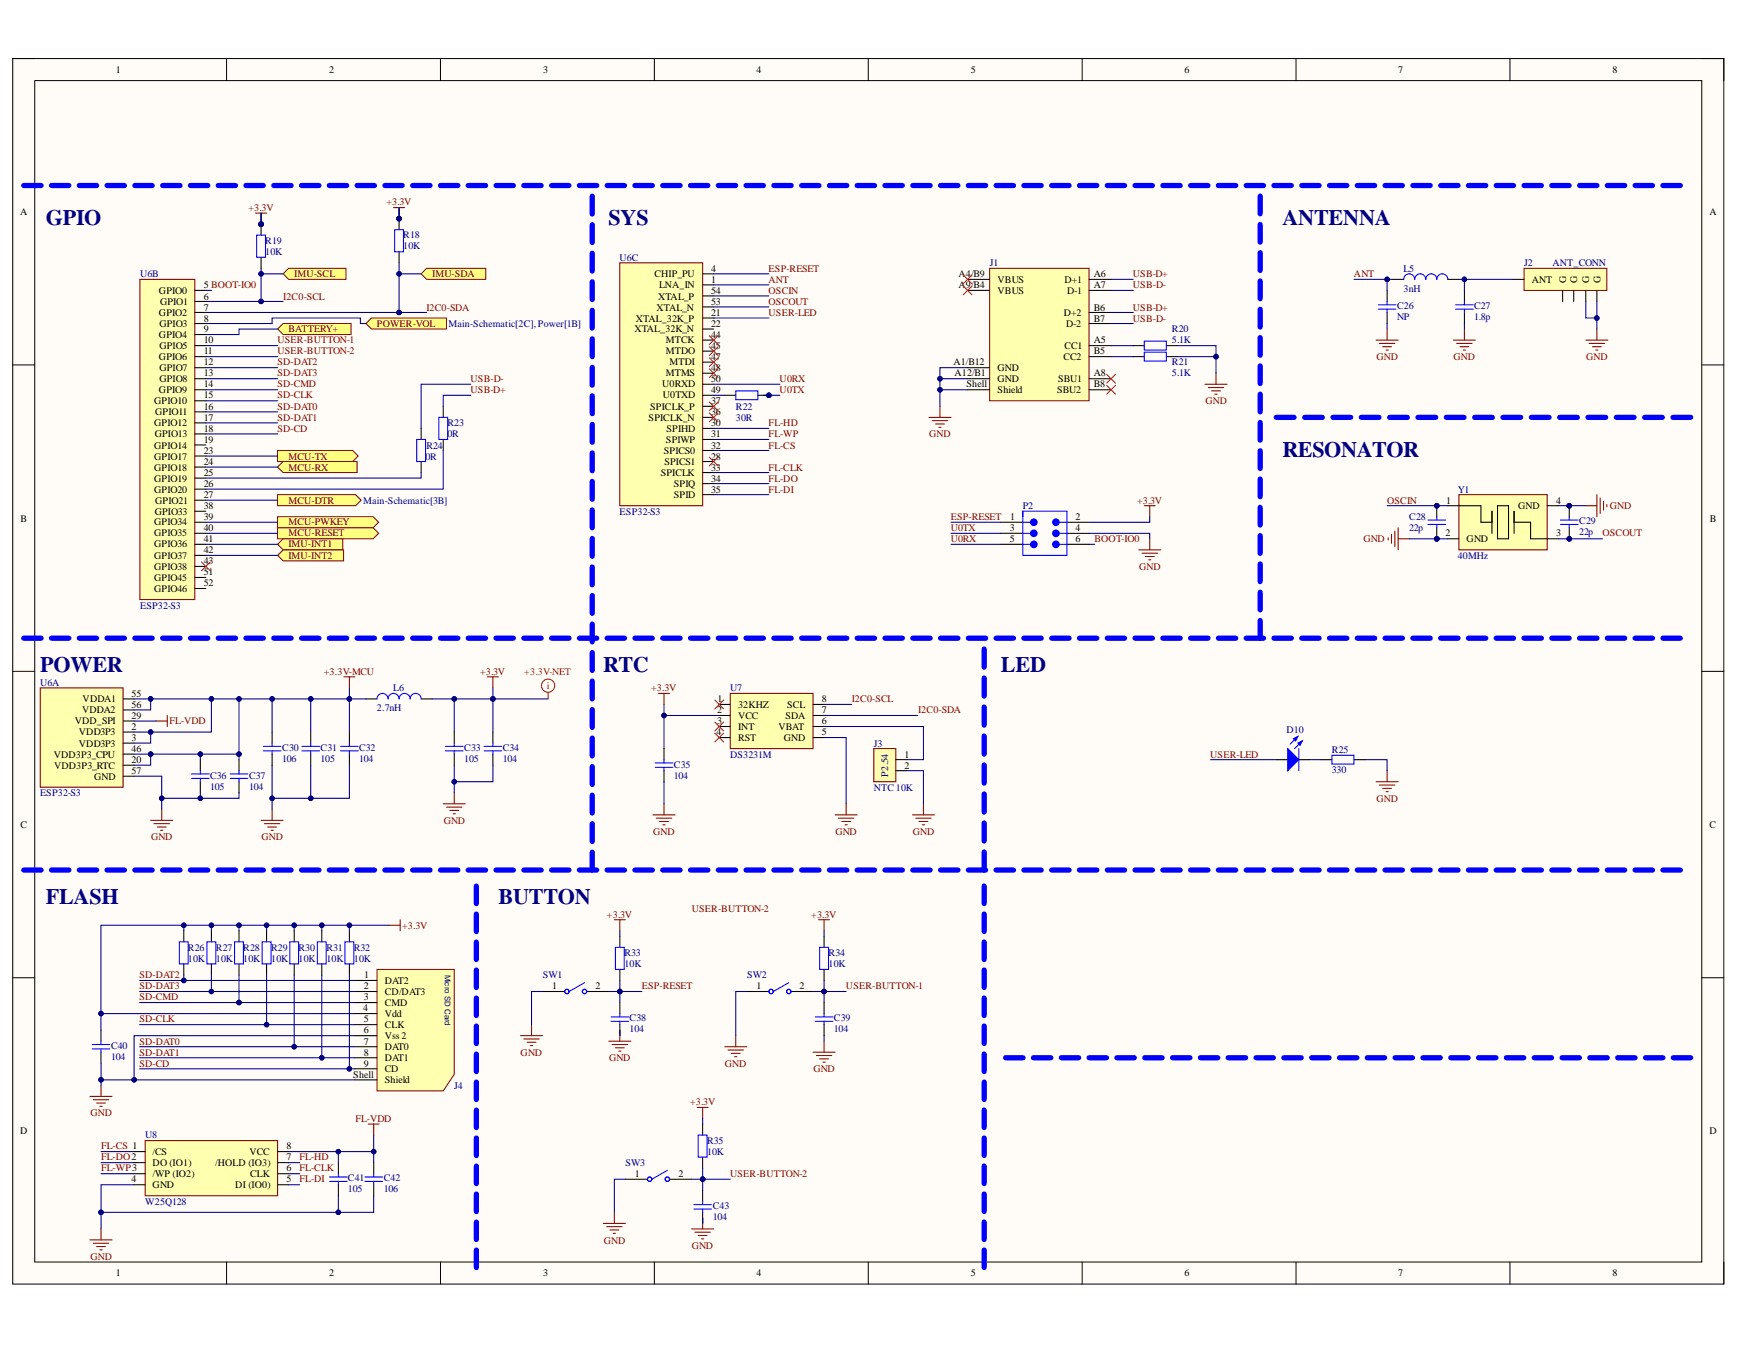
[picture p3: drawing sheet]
<svg xmlns="http://www.w3.org/2000/svg" width="279mm" height="216mm" viewBox="0 0 279 216" stroke-linecap="round" stroke-linejoin="round" font-family="sans-serif">
<defs><g id="words">
<g font-size="3.5" fill="#000080">
<text x="7.4" y="36.1">GPIO</text>
<text x="97.7" y="36.1">SYS</text>
<text x="205.9" y="36.1">ANTENNA</text>
<text x="205.9" y="73.3">RESONATOR</text>
<text x="6.4" y="107.9">POWER</text>
<text x="96.9" y="107.9">RTC</text>
<text x="160.7" y="107.9">LED</text>
<text x="7.4" y="145.1">FLASH</text>
<text x="80.1" y="145.1">BUTTON</text>
</g>
<g font-size="1.6">
<text x="18.6" y="11.7">1</text>
<text x="52.8" y="11.7">2</text>
<text x="87.2" y="11.7">3</text>
<text x="121.5" y="11.7">4</text>
<text x="155.9" y="11.7">5</text>
<text x="190.2" y="11.7">6</text>
<text x="224.5" y="11.7">7</text>
<text x="258.9" y="11.7">8</text>
<text x="3.2" y="34.6">A</text>
<text x="274.5" y="34.6">A</text>
<text x="25.5" y="47.1">GPIO0</text>
<text x="32.7" y="46.3">5 BOOT-IO0</text>
<text x="105.1" y="44.5">CHIP_PU</text>
<text x="105.8" y="46.3">LNA_IN</text>
<text x="114.2" y="43.6">4</text>
<text x="114.2" y="45.4">1</text>
<text x="114.2" y="47.1">54</text>
<text x="153.9" y="44.5">A4/B9</text>
<text x="153.9" y="46.3">A9/B4</text>
<text x="160.2" y="45.4">VBUS</text>
<text x="160.2" y="47.1">VBUS</text>
<text x="170.9" y="45.4">D+1</text>
<text x="171.3" y="47.1">D-1</text>
<text x="175.7" y="44.5">A6</text>
<text x="175.7" y="46.3">A7</text>
<text x="246" y="45.4">ANT</text>
<text x="251.5" y="45.4" transform="rotate(-90 251.5 45.4)">G</text>
<text x="253.3" y="45.4" transform="rotate(-90 253.3 45.4)">G</text>
<text x="255.2" y="45.4" transform="rotate(-90 255.2 45.4)">G</text>
<text x="257" y="45.4" transform="rotate(-90 257 45.4)">G</text>
<text x="25.5" y="50.7">GPIO2</text>
<text x="25.6" y="52.5">GPIO3</text>
<text x="25.7" y="48.9">GPIO1</text>
<text x="32.7" y="53.3">9</text>
<text x="32.7" y="51.6">8</text>
<text x="32.7" y="49.9">7</text>
<text x="32.7" y="48.1">6</text>
<text x="101.9" y="53.3">XTAL_32K_N</text>
<text x="102.1" y="51.6">XTAL_32K_P</text>
<text x="105.4" y="49.9">XTAL_N</text>
<text x="105.7" y="48.1">XTAL_P</text>
<text x="114.2" y="48.9">53</text>
<text x="114.2" y="50.7">21</text>
<text x="114.2" y="52.5">22</text>
<text x="170.8" y="50.7">D+2</text>
<text x="171.2" y="52.5">D-2</text>
<text x="175.7" y="49.9">B6</text>
<text x="175.7" y="51.6">B7</text>
<text x="25.5" y="57.8">GPIO6</text>
<text x="25.5" y="54.2">GPIO4</text>
<text x="25.6" y="59.6">GPIO7</text>
<text x="25.6" y="56">GPIO5</text>
<text x="32.7" y="58.6">12</text>
<text x="32.7" y="56.9">11</text>
<text x="32.7" y="55.1">10</text>
<text x="106.9" y="55.1">MTCK</text>
<text x="106.9" y="56.9">MTDO</text>
<text x="107.5" y="58.6">MTDI</text>
<text x="114.2" y="54.2">44</text>
<text x="114.2" y="56">45</text>
<text x="114.2" y="57.8">47</text>
<text x="114.2" y="59.6">48</text>
<text x="153.1" y="58.6">A1/B12</text>
<text x="160.2" y="59.6">GND</text>
<text x="170.8" y="57.8">CC2</text>
<text x="170.9" y="56">CC1</text>
<text x="175.7" y="55.1">A5</text>
<text x="175.7" y="56.9">B5</text>
<text x="24.8" y="64.9">GPIO10</text>
<text x="25.5" y="63.1">GPIO9</text>
<text x="25.6" y="61.3">GPIO8</text>
<text x="32.7" y="65.7">16</text>
<text x="32.7" y="64">15</text>
<text x="32.7" y="62.2">14</text>
<text x="32.7" y="60.4">13</text>
<text x="104.4" y="65.7">SPICLK_P</text>
<text x="106.3" y="62.2">U0RXD</text>
<text x="106.4" y="64">U0TXD</text>
<text x="106.9" y="60.4">MTMS</text>
<text x="114.2" y="61.3">50</text>
<text x="114.2" y="63.1">49</text>
<text x="114.2" y="64.9">37</text>
<text x="153.3" y="60.4">A12/B1</text>
<text x="155.2" y="62.2">Shell</text>
<text x="160.2" y="61.3">GND</text>
<text x="160.2" y="63.1">Shield</text>
<text x="169.7" y="63.1">SBU2</text>
<text x="169.9" y="61.3">SBU1</text>
<text x="175.7" y="60.4">A8</text>
<text x="175.7" y="62.2">B8</text>
<text x="24.8" y="72">GPIO14</text>
<text x="24.8" y="68.4">GPIO12</text>
<text x="24.9" y="70.2">GPIO13</text>
<text x="24.9" y="66.7">GPIO11</text>
<text x="32.7" y="71.1">19</text>
<text x="32.7" y="69.3">18</text>
<text x="32.7" y="67.5">17</text>
<text x="104.1" y="67.5">SPICLK_N</text>
<text x="106.9" y="71.1">SPIWP</text>
<text x="107" y="69.3">SPIHD</text>
<text x="114.2" y="66.7">36</text>
<text x="114.2" y="68.4">30</text>
<text x="114.2" y="70.2">31</text>
<text x="114.2" y="72">32</text>
<text x="24.8" y="77.3">GPIO19</text>
<text x="24.8" y="75.5">GPIO18</text>
<text x="24.8" y="73.8">GPIO17</text>
<text x="32.7" y="76.4">25</text>
<text x="32.7" y="74.6">24</text>
<text x="32.7" y="72.8">23</text>
<text x="106.1" y="76.4">SPICLK</text>
<text x="106.6" y="72.8">SPICS0</text>
<text x="106.7" y="74.6">SPICS1</text>
<text x="114.2" y="73.8">28</text>
<text x="114.2" y="75.5">33</text>
<text x="114.2" y="77.3">34</text>
<text x="3.3" y="83.7">B</text>
<text x="24.8" y="79.1">GPIO20</text>
<text x="24.9" y="82.6">GPIO33</text>
<text x="24.9" y="80.9">GPIO21</text>
<text x="32.7" y="83.5">39</text>
<text x="32.7" y="81.7">38</text>
<text x="32.7" y="79.9">27</text>
<text x="32.7" y="78.2">26</text>
<text x="108.2" y="78.2">SPIQ</text>
<text x="108.2" y="79.9">SPID</text>
<text x="114.2" y="79.1">35</text>
<text x="162.2" y="83.5">1</text>
<text x="172.7" y="83.5">2</text>
<text x="232.2" y="80.9">1</text>
<text x="243.8" y="81.7">GND</text>
<text x="249.9" y="80.9">4</text>
<text x="274.6" y="83.7">B</text>
<text x="24.8" y="89.7">GPIO37</text>
<text x="24.8" y="87.9">GPIO36</text>
<text x="24.8" y="86.1">GPIO35</text>
<text x="24.8" y="84.3">GPIO34</text>
<text x="32.7" y="88.8">42</text>
<text x="32.7" y="87">41</text>
<text x="32.7" y="85.3">40</text>
<text x="162.1" y="85.3">3</text>
<text x="162.1" y="87">5</text>
<text x="172.7" y="85.3">4</text>
<text x="172.7" y="87">6</text>
<text x="232.1" y="86.1">2</text>
<text x="235.5" y="87">GND</text>
<text x="249.9" y="86.1">3</text>
<text x="24.8" y="95">GPIO46</text>
<text x="24.8" y="93.2">GPIO45</text>
<text x="24.8" y="91.4">GPIO38</text>
<text x="32.7" y="94.1">52</text>
<text x="32.7" y="92.4">51</text>
<text x="32.7" y="90.6">43</text>
<text x="13.3" y="112.7">VDDA1</text>
<text x="21.1" y="113.6">56</text>
<text x="21.1" y="111.9">55</text>
<text x="115.2" y="112.7">1</text>
<text x="118.5" y="113.6">32KHZ</text>
<text x="126.4" y="113.6">SCL</text>
<text x="132" y="112.7">8</text>
<text x="12" y="116.3">VDD_SPI</text>
<text x="12.7" y="119.8">VDD3P3</text>
<text x="12.7" y="118.1">VDD3P3</text>
<text x="13.2" y="114.5">VDDA2</text>
<text x="21.1" y="118.9">3</text>
<text x="21.1" y="117.1">2</text>
<text x="21.1" y="115.4">29</text>
<text x="115" y="118.1">4</text>
<text x="115.1" y="114.5">2</text>
<text x="115.1" y="116.3">3</text>
<text x="118.5" y="115.4">VCC</text>
<text x="118.5" y="117.1">INT</text>
<text x="118.5" y="118.9">RST</text>
<text x="125" y="117.1">VBAT</text>
<text x="125.9" y="118.9">GND</text>
<text x="126.1" y="115.4">SDA</text>
<text x="132" y="118.1">5</text>
<text x="132" y="116.3">6</text>
<text x="132" y="114.5">7</text>
<text x="8.6" y="121.6">VDD3P3_CPU</text>
<text x="8.7" y="123.4">VDD3P3_RTC</text>
<text x="15.1" y="125.2">GND</text>
<text x="21.1" y="124.2">57</text>
<text x="21.1" y="122.5">20</text>
<text x="21.1" y="120.7">46</text>
<text x="145.2" y="121.6">1</text>
<text x="145.2" y="123.4">2</text>
<text x="3.3" y="132.9">C</text>
<text x="274.5" y="132.9">C</text>
<text x="58.4" y="158.8">2</text>
<text x="58.4" y="160.6">3</text>
<text x="58.5" y="157">1</text>
<text x="61.8" y="159.7">CD/DAT3</text>
<text x="61.8" y="157.9">DAT2</text>
<text x="61.8" y="161.5">CMD</text>
<text x="88.7" y="158.8">1</text>
<text x="95.6" y="158.8">2</text>
<text x="121.5" y="158.8">1</text>
<text x="128.4" y="158.8">2</text>
<text x="58.3" y="162.3">4</text>
<text x="58.4" y="164.1">5</text>
<text x="58.4" y="165.9">6</text>
<text x="58.4" y="167.7">7</text>
<text x="61.8" y="163.3">Vdd</text>
<text x="61.8" y="165">CLK</text>
<text x="61.8" y="166.8">Vss 2</text>
<text x="56.7" y="173">Shell</text>
<text x="58.4" y="169.4">8</text>
<text x="58.4" y="171.2">9</text>
<text x="61.8" y="168.6">DAT0</text>
<text x="61.8" y="170.4">DAT1</text>
<text x="61.8" y="172.1">CD</text>
<text x="61.8" y="173.8">Shield</text>
<text x="3.2" y="182">D</text>
<text x="24.5" y="185.4">/CS</text>
<text x="40.1" y="185.4">VCC</text>
<text x="46" y="184.5">8</text>
<text x="274.5" y="182">D</text>
<text x="21.1" y="189.8">4</text>
<text x="24.5" y="187.2">DO (IO1)</text>
<text x="24.5" y="189">/WP (IO2)</text>
<text x="24.5" y="190.7">GND</text>
<text x="34.6" y="187.2">/HOLD (IO3)</text>
<text x="37.8" y="190.7">DI (IO0)</text>
<text x="40.2" y="189">CLK</text>
<text x="46" y="189.8">5</text>
<text x="46" y="188">6</text>
<text x="46" y="186.3">7</text>
<text x="101.9" y="189">1</text>
<text x="109" y="189">2</text>
<text x="18.6" y="204.9">1</text>
<text x="52.8" y="204.9">2</text>
<text x="87.2" y="204.9">3</text>
<text x="121.5" y="204.9">4</text>
<text x="155.9" y="204.9">5</text>
<text x="190.2" y="204.9">6</text>
<text x="224.5" y="204.9">7</text>
<text x="258.9" y="204.9">8</text>
</g>
<g font-size="1.6" fill="#800000">
<text x="39.9" y="33.9">+3.3V</text>
<text x="62" y="32.9">+3.3V</text>
<text x="47.3" y="44.5">IMU-SCL</text>
<text x="69.4" y="44.5">IMU-SDA</text>
<text x="123.4" y="43.6">ESP-RESET</text>
<text x="123.4" y="45.4">ANT</text>
<text x="123.4" y="47.1">OSCIN</text>
<text x="181.9" y="46.3">USB-D-</text>
<text x="181.9" y="44.5">USB-D+</text>
<text x="217.4" y="44.5">ANT</text>
<text x="45.5" y="48.1">I2C0-SCL</text>
<text x="46.3" y="53.3">BATTERY+</text>
<text x="60.5" y="52.5">POWER-VOL</text>
<text x="68.5" y="49.9">I2C0-SDA</text>
<text x="123.4" y="48.9">OSCOUT</text>
<text x="123.4" y="50.7">USER-LED</text>
<text x="181.9" y="51.6">USB-D-</text>
<text x="181.9" y="49.9">USB-D+</text>
<text x="44.5" y="55.1">USER-BUTTON-1</text>
<text x="44.5" y="56.9">USER-BUTTON-2</text>
<text x="44.5" y="58.6">SD-DAT2</text>
<text x="221.1" y="57.8">GND</text>
<text x="233.4" y="57.8">GND</text>
<text x="254.7" y="57.8">GND</text>
<text x="44.5" y="60.4">SD-DAT3</text>
<text x="44.5" y="62.2">SD-CMD</text>
<text x="44.5" y="64">SD-CLK</text>
<text x="44.5" y="65.7">SD-DAT0</text>
<text x="75.6" y="61.3">USB-D-</text>
<text x="75.6" y="63.1">USB-D+</text>
<text x="125.2" y="61.3">U0RX</text>
<text x="125.2" y="63.1">U0TX</text>
<text x="193.6" y="64.9">GND</text>
<text x="44.5" y="67.5">SD-DAT1</text>
<text x="44.5" y="69.3">SD-CD</text>
<text x="123.4" y="72">FL-CS</text>
<text x="123.4" y="68.4">FL-HD</text>
<text x="123.4" y="70.2">FL-WP</text>
<text x="149.2" y="70.2">GND</text>
<text x="46.3" y="73.8">MCU-TX</text>
<text x="46.3" y="75.5">MCU-RX</text>
<text x="123.4" y="77.3">FL-DO</text>
<text x="123.4" y="75.5">FL-CLK</text>
<text x="46.3" y="80.9">MCU-DTR</text>
<text x="123.4" y="79.1">FL-DI</text>
<text x="152.7" y="83.5">ESP-RESET</text>
<text x="182.6" y="80.9">+3.3V</text>
<text x="222.7" y="80.9">OSCIN</text>
<text x="258.5" y="81.7">GND</text>
<text x="46.3" y="84.3">MCU-PWKEY</text>
<text x="46.3" y="86.1">MCU-RESET</text>
<text x="46.3" y="87.9">IMU-INT1</text>
<text x="46.3" y="89.7">IMU-INT2</text>
<text x="152.7" y="87">U0RX</text>
<text x="152.7" y="85.3">U0TX</text>
<text x="175.7" y="87">BOOT-IO0</text>
<text x="218.9" y="87">GND</text>
<text x="257.3" y="86.1">OSCOUT</text>
<text x="182.9" y="91.4">GND</text>
<text x="52" y="108.3">+3.3V-MCU</text>
<text x="77.1" y="108.3">+3.3V</text>
<text x="104.6" y="111">+3.3V</text>
<text x="136.8" y="112.7">I2C0-SCL</text>
<text x="27.2" y="116.3">FL-VDD</text>
<text x="147.4" y="114.5">I2C0-SDA</text>
<text x="194.3" y="121.6">USER-LED</text>
<text x="221.1" y="128.7">GND</text>
<text x="24.3" y="134.9">GND</text>
<text x="42" y="134.9">GND</text>
<text x="71.3" y="132.3">GND</text>
<text x="104.9" y="134">GND</text>
<text x="134.2" y="134">GND</text>
<text x="146.6" y="134">GND</text>
<text x="64.6" y="149.1">+3.3V</text>
<text x="97.5" y="147.3">+3.3V</text>
<text x="111.1" y="146.4">USER-BUTTON-2</text>
<text x="130.3" y="147.3">+3.3V</text>
<text x="22.4" y="157">SD-DAT2</text>
<text x="22.4" y="158.8">SD-DAT3</text>
<text x="22.4" y="160.6">SD-CMD</text>
<text x="103" y="158.8">ESP-RESET</text>
<text x="135.8" y="158.8">USER-BUTTON-1</text>
<text x="22.4" y="164.1">SD-CLK</text>
<text x="22.4" y="167.7">SD-DAT0</text>
<text x="22.4" y="169.4">SD-DAT1</text>
<text x="22.4" y="171.2">SD-CD</text>
<text x="83.6" y="169.4">GND</text>
<text x="97.8" y="170.4">GND</text>
<text x="116.4" y="171.2">GND</text>
<text x="130.6" y="172.1">GND</text>
<text x="14.5" y="179.2">GND</text>
<text x="110.8" y="177.4">+3.3V</text>
<text x="16.2" y="184.5">FL-CS 1</text>
<text x="57.1" y="180.1">FL-VDD</text>
<text x="16.2" y="186.3">FL-DO2</text>
<text x="16.2" y="188">FL-WP3</text>
<text x="48.1" y="188">FL-CLK</text>
<text x="48.1" y="189.8">FL-DI</text>
<text x="48.1" y="186.3">FL-HD</text>
<text x="117.2" y="189">USER-BUTTON-2</text>
<text x="14.5" y="202.2">GND</text>
<text x="97" y="199.6">GND</text>
<text x="111.1" y="200.5">GND</text>
</g>
<g font-size="1.6" fill="#000080">
<text x="42.6" y="39.2">R19</text>
<text x="42.6" y="41">10K</text>
<text x="64.8" y="38.3">R18</text>
<text x="64.8" y="40">10K</text>
<text x="99.5" y="41.8">U6C</text>
<text x="22.5" y="44.5">U6B</text>
<text x="158.9" y="42.8">J1</text>
<text x="225.4" y="43.6">L5</text>
<text x="225.4" y="46.8">3nH</text>
<text x="244.7" y="42.8">J2</text>
<text x="249.3" y="42.8">ANT_CONN</text>
<text x="72" y="52.5">Main-Schematic[2C], Power[1B]</text>
<text x="188.2" y="53.3">R20</text>
<text x="224.3" y="49.6">C26</text>
<text x="224.3" y="51.4">NP</text>
<text x="236.7" y="49.6">C27</text>
<text x="236.7" y="51.4">1.8p</text>
<text x="188.2" y="55.1">5.1K</text>
<text x="188.2" y="58.6">R21</text>
<text x="118.2" y="65.7">R22</text>
<text x="188.2" y="60.4">5.1K</text>
<text x="68.5" y="72">R24</text>
<text x="71.9" y="68.4">R23</text>
<text x="71.9" y="70.2">0R</text>
<text x="118.2" y="67.5">30R</text>
<text x="68.3" y="73.8">0R</text>
<text x="58.3" y="80.9">Main-Schematic[3B]</text>
<text x="99.5" y="82.6">ESP32-S3</text>
<text x="164.2" y="81.7">P2</text>
<text x="226.3" y="83.5">C28</text>
<text x="234.1" y="79.1">Y1</text>
<text x="226.3" y="85.3">22p</text>
<text x="234.1" y="89.7">40MHz</text>
<text x="253.6" y="84.2">C29</text>
<text x="253.6" y="85.9">22p</text>
<text x="22.5" y="97.7">ESP32-S3</text>
<text x="6.4" y="110.1">U6A</text>
<text x="63.1" y="111">L6</text>
<text x="117.2" y="111">U7</text>
<text x="60.5" y="114.2">2.7nH</text>
<text x="140.3" y="119.8">J3</text>
<text x="206.6" y="117.7">D10</text>
<text x="33.7" y="125">C36</text>
<text x="40" y="125">C37</text>
<text x="45.3" y="120.5">C30</text>
<text x="45.3" y="122.3">106</text>
<text x="51.5" y="120.5">C31</text>
<text x="51.5" y="122.3">105</text>
<text x="57.7" y="120.5">C32</text>
<text x="57.7" y="122.3">104</text>
<text x="74.6" y="120.5">C33</text>
<text x="74.6" y="122.3">105</text>
<text x="80.7" y="120.5">C34</text>
<text x="80.7" y="122.3">104</text>
<text x="108.2" y="123.2">C35</text>
<text x="108.2" y="125">104</text>
<text x="117.2" y="121.6">DS3231M</text>
<text x="142.6" y="124.6" transform="rotate(-90 142.6 124.6)">P2.54</text>
<text x="213.9" y="120.8">R25</text>
<text x="213.9" y="124.1">330</text>
<text x="6.4" y="127.8">ESP32-S3</text>
<text x="33.7" y="126.8">105</text>
<text x="40" y="126.8">104</text>
<text x="140.3" y="126.9">NTC 10K</text>
<text x="30.2" y="152.6">R26</text>
<text x="30.2" y="154.4">10K</text>
<text x="34.7" y="152.6">R27</text>
<text x="34.7" y="154.4">10K</text>
<text x="39.1" y="152.6">R28</text>
<text x="39.1" y="154.4">10K</text>
<text x="43.5" y="152.6">R29</text>
<text x="43.5" y="154.4">10K</text>
<text x="47.9" y="152.6">R30</text>
<text x="47.9" y="154.4">10K</text>
<text x="52.4" y="152.6">R31</text>
<text x="52.4" y="154.4">10K</text>
<text x="56.8" y="152.6">R32</text>
<text x="56.8" y="154.4">10K</text>
<text x="100.3" y="153.5">R33</text>
<text x="100.3" y="155.2">10K</text>
<text x="133.1" y="153.5">R34</text>
<text x="133.1" y="155.2">10K</text>
<text x="87.2" y="157">SW1</text>
<text x="120" y="157">SW2</text>
<text x="101.1" y="163.9">C38</text>
<text x="101.1" y="165.7">104</text>
<text x="133.9" y="163.9">C39</text>
<text x="133.9" y="165.7">104</text>
<text x="17.8" y="168.3">C40</text>
<text x="17.8" y="170.1">104</text>
<text x="73" y="174.8">J4</text>
<text x="23.3" y="182.7">U8</text>
<text x="113.5" y="183.6">R35</text>
<text x="113.5" y="185.4">10K</text>
<text x="55.9" y="189.6">C41</text>
<text x="55.9" y="191.4">105</text>
<text x="61.6" y="189.6">C42</text>
<text x="61.6" y="191.4">106</text>
<text x="100.4" y="187.2">SW3</text>
<text x="23.3" y="193.4">W25Q128</text>
<text x="114.5" y="194.1">C43</text>
<text x="114.5" y="195.9">104</text>
</g>
<g font-size="1.6" fill="#f00">
<text x="84.2" y="108.3">+3.3V-NET</text>
<text x="87.8" y="110.6">i</text>
</g>
<text font-size="1.3" fill="#000080" x="71.4" y="156.5" transform="rotate(90 71.4 156.5)">Micro SD Card</text>
</g></defs>
<path d="M2 9.4h274.8v196.7h-274.8z" fill-rule="evenodd" fill="#fffcf8"/>
<path d="M2 9.4h274.8v196.7h-274.8z" fill="none" stroke="#000" stroke-width=".16"/>
<path d="M5.6 12.9h267.7v189.7h-267.7z" fill-rule="evenodd" fill="#fffcf8"/>
<g fill="none" stroke="#000" stroke-width=".16">
<path d="M2 9.4h3.6M5.6 12.9h267.7v189.7h-267.7zM36.4 9.4v3.5M70.7 9.4v3.5M105.1 9.4v3.5M139.4 9.4v3.5M173.8 9.4v3.5M208.1 9.4v3.5M242.5 9.4v3.5M273.3 9.4h3.5v3.5M2 58.6h3.6M273.3 58.6h3.5"/>
<path d="M2 107.8h3.6M273.3 107.8h3.5M2 156.9h3.6M273.3 156.9h3.5M36.4 202.6v3.5M70.7 202.6v3.5M105.1 202.6v3.5M139.4 202.6v3.5M173.8 202.6v3.5M208.1 202.6v3.5M242.5 202.6v3.5M276.8 202.6v3.5"/>
</g>
<path d="M6.5 110.4h13.3v16h-13.3z" fill-rule="evenodd" fill="#ffffb0"/>
<path d="M6.5 110.4h13.3v16h-13.3z" fill="none" stroke="#800000" stroke-width=".17"/>
<path d="M19.8 119.3h1.7M19.8 117.5h1.7M19.8 115.7h1.7M19.8 114h1.7M19.8 112.2h1.7M19.8 124.6h1.7M19.8 122.8h1.7M19.8 121.1h1.7" fill="none" stroke="#000" stroke-width=".17"/>
<path d="M22.5 44.8h8.8v51.4h-8.8z" fill-rule="evenodd" fill="#ffffb0"/>
<path d="M22.5 44.8h8.8v51.4h-8.8z" fill="none" stroke="#800000" stroke-width=".17"/>
<g fill="none" stroke="#000" stroke-width=".17">
<path d="M31.3 59h1.8M31.3 57.2h1.8M31.3 55.5h1.8M31.3 53.7h1.8M31.3 51.9h1.8M31.3 50.2h1.8M31.3 48.4h1.8M31.3 46.6h1.8M31.3 78.5h1.8M31.3 76.7h1.8M31.3 75h1.8M31.3 73.2h1.8"/>
<path d="M31.3 71.4h1.8M31.3 69.7h1.8M31.3 67.9h1.8M31.3 66.1h1.8M31.3 64.3h1.8M31.3 62.6h1.8M31.3 60.8h1.8M31.3 94.5h1.8M31.3 92.7h1.8M31.3 90.9h1.8M31.3 89.2h1.8M31.3 87.4h1.8"/>
<path d="M31.3 85.6h1.8M31.3 83.8h1.8M31.3 82.1h1.8M31.3 80.3h1.8"/>
</g>
<path d="M99.5 42.2h13.3v39h-13.3z" fill-rule="evenodd" fill="#ffffb0"/>
<g fill="none" stroke="#800000" stroke-width=".17">
<path d="M99.5 42.2h13.3v39h-13.3zM221 54.6h3.5M221.5 55.1h2.5M222 55.7h1.4M222.6 56.2h.3M222.7 52.8v1.8M233.4 54.6h3.5M233.9 55.1h2.5M234.4 55.7h1.5M235 56.2h.3M235.1 52.8v1.8M24.2 131.7h3.5"/>
<path d="M24.7 132.2h2.5M25.3 132.8h1.4M25.8 133.3h.3M26 129.9v1.8M98.6 147.6h1.8M99.5 147.6v1.8M97.8 167.1h3.5M98.3 167.7h2.5M98.8 168.2h1.4M99.4 168.7h.3M99.5 165.4v1.7"/>
</g>
<g fill="none" stroke="#000" stroke-width=".17">
<path d="M112.8 44h1.8M112.8 45.7h1.8M112.8 47.5h1.8M112.8 49.3h1.8M112.8 51h1.8M112.8 52.8h1.8M112.8 54.6h1.8M112.8 56.4h1.8M112.8 58.1h1.8M112.8 59.9h1.8M222.7 46.6v1.8M222.7 50.2v1.7"/>
<path d="M223.6 44.8h1.8M232.5 44.8h1.8M235.1 46.6v1.8M235.1 50.2v1.7M112.8 61.7h1.8M112.8 63.5h1.8M112.8 65.2h1.8M112.8 67h1.8M112.8 68.8h1.8M112.8 70.5h1.8M112.8 72.3h1.8M112.8 74.1h1.8"/>
<path d="M112.8 75.9h1.8M112.8 77.6h1.8M112.8 79.4h1.8M99.5 150.3v1.8M99.5 155.6v1.8M99.5 160.9v1.8M99.5 164.5v1.7"/>
</g>
<g fill="none" stroke="#00f" stroke-width=".17">
<path d="M221.3 48.9h2.9M221.3 49.6h2.9M222.7 48.4v.5M222.7 49.6v.6M225.4 44.8a.89 .89 0 0 1 .9-.8 .89 .89 0 0 1 .9 .8 .89 .89 0 0 1 .9-.8 .89 .89 0 0 1 .8 .8 .88 .88 0 0 1 .9-.8 .88 .88 0 0 1 .9 .8 .89 .89 0 0 1 .9-.8 .89 .89 0 0 1 .9 .8M233.7 48.9h2.9M233.7 49.6h2.9M235.1 48.4v.5M235.1 49.6v.6M98.8 152.1h1.4v3.5h-1.4zM98.1 163.9h2.9M98.1 163.2h2.9"/>
<path d="M99.5 162.7v.5M99.5 163.9v.6"/>
</g>
<path d="M23.3 183.1h21.3v8.8h-21.3z" fill-rule="evenodd" fill="#ffffb0"/>
<g fill="none" stroke="#800000" stroke-width=".17">
<path d="M25.1 115.7h1.8M26.9 114.8v1.8M41.9 131.7h3.6M42.5 132.2h2.4M43 132.8h1.4M43.5 133.3h.4M43.7 129.9v1.8M71.2 129h3.5M71.7 129.6h2.5M72.2 130.1h1.5M72.8 130.6h.3M72.9 127.3v1.7"/>
<path d="M14.4 199h3.6M15 199.6h2.5M16.2 197.3v1.7M23.3 183.1h21.3v8.8h-21.3zM59.1 180.4h1.8M60 180.4v1.8M15.5 200.1h1.4M16 200.6h.4"/>
</g>
<g fill="none" stroke="#000" stroke-width=".17">
<path d="M43.7 117.5v1.8M49.9 117.5v1.8M56.1 117.5v1.8M72.9 117.5v1.8M79.1 117.5v1.8M32.2 121.9v1.8M32.2 125.5v1.8M38.4 121.9v1.8M38.4 125.5v1.8M43.7 121.1v1.7M49.9 121.1v1.7M56.1 121.1v1.7"/>
<path d="M72.9 121.1v1.7M79.1 121.1v1.7M21.5 184.9h1.8M21.5 186.6h1.8M21.5 188.4h1.8M21.5 190.2h1.8M44.6 184.9h1.8M44.6 186.6h1.8M44.6 188.4h1.8M44.6 190.2h1.8M54.3 186.6v1.8M54.3 190.2v1.7"/>
<path d="M60 186.6v1.8M60 190.2v1.7"/>
</g>
<g fill="none" stroke="#00f" stroke-width=".17">
<path d="M42.3 119.8h2.8M43.7 119.3v.5M48.5 119.8h2.8M49.9 119.3v.5M54.7 119.8h2.8M56.1 119.3v.5M71.5 119.8h2.9M72.9 119.3v.5M77.7 119.8h2.9M79.1 119.3v.5M30.8 124.2h2.8M30.8 124.9h2.8"/>
<path d="M32.2 123.7v.5M32.2 124.9v.6M37 124.2h2.8M37 124.9h2.8M38.4 123.7v.5M38.4 124.9v.6M42.3 120.5h2.8M43.7 120.5v.6M48.5 120.5h2.8M49.9 120.5v.6M54.7 120.5h2.8M56.1 120.5v.6"/>
<path d="M71.5 120.5h2.9M72.9 120.5v.6M77.7 120.5h2.9M79.1 120.5v.6M52.9 188.9h2.8M52.9 189.6h2.8M54.3 188.4v.5M54.3 189.6v.6M58.6 188.9h2.8M58.6 189.6h2.8M60 188.4v.5M60 189.6v.6"/>
</g>
<path d="M234.3 79.4h14.1v8.9h-14.1z" fill-rule="evenodd" fill="#ffffb0"/>
<path d="M234.3 79.4h14.1v8.9h-14.1z" fill="none" stroke="#800000" stroke-width=".17"/>
<path d="M232.5 81.2h5.3v2.6h1.8M232.5 86.5h1.8M239.6 82.1v3.5M240.5 81.2h1.7v5.3h-1.7zM243.1 83.8h2.7v2.7h4.4M243.1 82.1v3.5M248.4 81.2h1.8" fill="none" stroke="#000" stroke-width=".17"/>
<circle cx="230.7" cy="86.5" r=".35" fill="#000080"/>
<circle cx="230.7" cy="86.5" r=".35" fill="none" stroke="#000080" stroke-width=".16"/>
<circle cx="230.7" cy="81.2" r=".35" fill="#000080"/>
<circle cx="230.7" cy="81.2" r=".35" fill="none" stroke="#000080" stroke-width=".16"/>
<path d="M230.7 84.7v1.8" fill="none" stroke="#000" stroke-width=".17"/>
<circle cx="230.7" cy="86.5" r=".35" fill="#000080"/>
<circle cx="230.7" cy="86.5" r=".35" fill="none" stroke="#000080" stroke-width=".16"/>
<path d="M230.7 81.2v1.8" fill="none" stroke="#000" stroke-width=".17"/>
<circle cx="230.7" cy="81.2" r=".35" fill="#000080"/>
<circle cx="230.7" cy="81.2" r=".35" fill="none" stroke="#000080" stroke-width=".16"/>
<path d="M229.3 83.5h2.8M229.3 84.2h2.8M230.7 83v.5M230.7 84.2v.5" fill="none" stroke="#00f" stroke-width=".17"/>
<circle cx="252" cy="86.5" r=".35" fill="#000080"/>
<circle cx="252" cy="86.5" r=".35" fill="none" stroke="#000080" stroke-width=".16"/>
<circle cx="252" cy="81.2" r=".35" fill="#000080"/>
<circle cx="252" cy="81.2" r=".35" fill="none" stroke="#000080" stroke-width=".16"/>
<path d="M252 84.7v1.8" fill="none" stroke="#000" stroke-width=".17"/>
<circle cx="252" cy="86.5" r=".35" fill="#000080"/>
<circle cx="252" cy="86.5" r=".35" fill="none" stroke="#000080" stroke-width=".16"/>
<path d="M252 81.2v1.8" fill="none" stroke="#000" stroke-width=".17"/>
<circle cx="252" cy="81.2" r=".35" fill="#000080"/>
<circle cx="252" cy="81.2" r=".35" fill="none" stroke="#000080" stroke-width=".16"/>
<path d="M250.6 83.5h2.8M250.6 84.2h2.8M252 83v.5M252 84.2v.5" fill="none" stroke="#00f" stroke-width=".17"/>
<path d="M256.4 79.4v3.6M256.9 79.9v2.5M222.9 86.3v.4M223.4 85.8v1.4M224 85.3v2.4M224.5 84.7v3.6M224.5 86.5h1.8M254.6 81.2h1.8M257.5 80.5v1.4M258 81v.4" fill="none" stroke="#800000" stroke-width=".17"/>
<circle cx="123.5" cy="63.5" r=".36" fill="#000080"/>
<circle cx="123.5" cy="63.5" r=".36" fill="none" stroke="#000080" stroke-width=".16"/>
<path d="M121.7 63.5h1.8" fill="none" stroke="#000" stroke-width=".17"/>
<circle cx="123.5" cy="63.5" r=".36" fill="#000080"/>
<circle cx="123.5" cy="63.5" r=".36" fill="none" stroke="#000080" stroke-width=".16"/>
<path d="M116.4 63.5h1.7M160.7 85.6h3.5M160.7 83.8h3.5" fill="none" stroke="#000" stroke-width=".17"/>
<path d="M118.1 62.7h3.6v1.5h-3.6zM164.2 85.6h1.3" fill="none" stroke="#00f" stroke-width=".17"/>
<path d="M113.9 64.5l1.4 1.4M113.9 66.3l1.4 1.4M113.9 73.4l1.4 1.4M115.3 64.5l-1.4 1.4M115.3 66.3l-1.4 1.4M115.3 73.4l-1.4 1.4" fill="none" stroke="#f00" stroke-width=".16"/>
<circle cx="166" cy="85.6" r=".53" fill="#00f"/>
<g fill="none" stroke="#00f" stroke-width=".17">
<path d="M164.2 83.8h1.3M170.1 85.6h1.2"/>
<circle cx="166" cy="85.6" r=".53"/>
</g>
<path d="M171.3 85.6h3.6M171.3 83.8h3.6" fill="none" stroke="#000" stroke-width=".17"/>
<circle cx="169.6" cy="85.6" r=".53" fill="#00f"/>
<g fill="none" stroke="#00f" stroke-width=".17">
<path d="M170.1 83.8h1.2"/>
<circle cx="169.6" cy="85.6" r=".53"/>
</g>
<circle cx="169.6" cy="83.8" r=".53" fill="#00f"/>
<g fill="none" stroke="#00f" stroke-width=".17">
<path d="M164.2 87.4h1.3"/>
<circle cx="169.6" cy="83.8" r=".53"/>
</g>
<path d="M160.7 87.4h3.5M171.3 87.4h3.6" fill="none" stroke="#000" stroke-width=".17"/>
<circle cx="166" cy="87.4" r=".53" fill="#00f"/>
<g fill="none" stroke="#00f" stroke-width=".17">
<path d="M170.1 87.4h1.2"/>
<circle cx="166" cy="87.4" r=".53"/>
</g>
<circle cx="169.6" cy="87.4" r=".53" fill="#00f"/>
<g fill="none" stroke="#00f" stroke-width=".17">
<path d="M164.2 82.1h7.1v7.1h-7.1z"/>
<circle cx="169.6" cy="87.4" r=".53"/>
</g>
<circle cx="166" cy="83.8" r=".53" fill="#00f"/>
<g fill="none" stroke="#00f" stroke-width=".17">
<path d="M93.9 157.7l-2.5 1.5"/>
<circle cx="166" cy="83.8" r=".53"/>
<circle cx="91" cy="159.2" r=".35"/>
<circle cx="93.9" cy="159.2" r=".36"/>
</g>
<path d="M182.9 88.3h3.5M183.4 88.8h2.5M183.7 81.2h1.8M183.9 89.3h1.4M184.4 89.9h.4M184.6 81.2v1.8M184.6 86.5v1.8M83.6 166.2h3.5M84.1 166.8h2.5M84.6 167.3h1.5M85.2 167.8h.3M85.4 164.5v1.7" fill="none" stroke="#800000" stroke-width=".17"/>
<path d="M87.1 159.2h3.6M94.2 159.2h3.6" fill="none" stroke="#000" stroke-width=".17"/>
<path d="M60.5 155.6h12.4v16.9l-1.7 2.6h-10.7z" fill-rule="evenodd" fill="#ffffb0"/>
<path d="M60.5 155.6h12.4v16.9l-1.7 2.6h-10.7z" fill="none" stroke="#800000" stroke-width=".16"/>
<path d="M57 159.2h3.5M57 157.4h3.5M16.2 165.4v1.7M16.2 168.9v1.8M57 160.9h3.5M57 162.7h3.5M57 164.5h3.5M57 166.2h3.5M57 168h3.5M57 169.8h3.5M57 171.6h3.5M57 173.3h3.5" fill="none" stroke="#000" stroke-width=".17"/>
<path d="M14.4 176h3.6M15 176.5h2.5M15.5 177.1h1.4M16 177.6h.4M16.2 174.2v1.8" fill="none" stroke="#800000" stroke-width=".17"/>
<path d="M14.8 167.7h2.8M14.8 168.4h2.8M16.2 167.1v.6M16.2 168.4v.5" fill="none" stroke="#00f" stroke-width=".17"/>
<circle cx="41.9" cy="36" r=".36" fill="#000080"/>
<circle cx="41.9" cy="36" r=".36" fill="none" stroke="#000080" stroke-width=".16"/>
<path d="M41.9 36v1.8" fill="none" stroke="#000" stroke-width=".17"/>
<circle cx="41.9" cy="36" r=".36" fill="#000080"/>
<circle cx="41.9" cy="36" r=".36" fill="none" stroke="#000080" stroke-width=".16"/>
<path d="M41.9 41.3v1.8" fill="none" stroke="#000" stroke-width=".17"/>
<path d="M41.2 37.8h1.4v3.5h-1.4z" fill="none" stroke="#00f" stroke-width=".17"/>
<circle cx="64.1" cy="35.1" r=".35" fill="#000080"/>
<circle cx="64.1" cy="35.1" r=".35" fill="none" stroke="#000080" stroke-width=".16"/>
<path d="M64.1 35.1v1.8" fill="none" stroke="#000" stroke-width=".17"/>
<circle cx="64.1" cy="35.1" r=".35" fill="#000080"/>
<circle cx="64.1" cy="35.1" r=".35" fill="none" stroke="#000080" stroke-width=".16"/>
<path d="M64.1 40.4v1.8" fill="none" stroke="#000" stroke-width=".17"/>
<path d="M63.4 36.9h1.4v3.5h-1.4z" fill="none" stroke="#00f" stroke-width=".17"/>
<path d="M41 34.2h1.8M41.9 34.2v1.8" fill="none" stroke="#800000" stroke-width=".17"/>
<circle cx="41.9" cy="36" r=".36" fill="#000080"/>
<circle cx="41.9" cy="36" r=".36" fill="none" stroke="#000080" stroke-width=".16"/>
<path d="M63.2 33.3h1.8M64.1 33.3v1.8" fill="none" stroke="#800000" stroke-width=".17"/>
<circle cx="64.1" cy="35.1" r=".35" fill="#000080"/>
<circle cx="64.1" cy="35.1" r=".35" fill="none" stroke="#000080" stroke-width=".16"/>
<g fill="none" stroke="#00f" stroke-width=".85">
<path d="M3.8 29.8h2.8M8.3 29.8h2.8M12.7 29.8h2.8M17.2 29.8h2.8M21.7 29.8h2.7M26.1 29.8h2.8M30.6 29.8h2.8M35 29.8h2.8M39.5 29.8h2.8M44 29.8h2.7M48.4 29.8h2.8M52.9 29.8h2.8"/>
<path d="M57.3 29.8h2.8M61.8 29.8h2.8M66.3 29.8h2.8M70.7 29.8h2.8M75.2 29.8h2.8M79.7 29.8h2.7M84.1 29.8h2.8M88.6 29.8h2.8M93 29.8h2.8M95.1 31.5v2.9M95.1 36.1v2.8M97.5 29.8h2.8"/>
<path d="M102 29.8h2.7M106.4 29.8h2.8M110.9 29.8h2.8M115.3 29.8h2.8M119.8 29.8h2.8M124.3 29.8h2.8M128.7 29.8h2.8M133.2 29.8h2.8M137.6 29.8h2.8M142.1 29.8h2.8M146.6 29.8h2.8M151 29.8h2.8"/>
<path d="M155.5 29.8h2.8M160 29.8h2.7M164.4 29.8h2.8M168.9 29.8h2.8M173.3 29.8h2.8M177.8 29.8h2.8M182.3 29.8h2.8M186.7 29.8h2.8M191.2 29.8h2.8M195.6 29.8h2.8M200.1 29.8h2.8M202.3 31.5v2.8"/>
<path d="M202.3 36v2.9M204.6 29.8h2.8M209 29.8h2.8M213.5 29.8h2.8M217.9 29.8h2.8M222.4 29.8h2.8M226.9 29.8h2.8M231.3 29.8h2.8M235.8 29.8h2.8M240.3 29.8h2.7M244.7 29.8h2.8M249.2 29.8h2.8"/>
<path d="M253.6 29.8h2.8M258.1 29.8h2.8M262.6 29.8h2.7M267 29.8h2.8M95.1 40.7v2.8M95.1 45.2v2.9M95.1 49.8v2.9M95.1 54.4v2.8M95.1 59v2.8M202.3 40.6v2.8M202.3 45.1v2.9M202.3 49.7v2.8"/>
<path d="M202.3 54.2v2.8M202.3 58.7v2.9M95.1 63.5v2.9M95.1 68.1v2.9M95.1 72.7v2.9M95.1 77.3v2.8M202.3 63.3v2.8M202.3 67.8v2.9M202.3 72.4v2.8M202.3 76.9v2.8M204.9 67h2.9M209.5 67h2.8"/>
<path d="M214 67h2.9M218.6 67h2.8M223.1 67h2.9M227.7 67h2.8M232.2 67h2.9M236.8 67h2.8M241.3 67h2.9M245.9 67h2.8M250.4 67h2.9M255 67h2.8M259.5 67h2.9M264.1 67h2.8"/>
<path d="M268.6 67h2.9M95.1 81.9v2.8M95.1 86.4v2.9M95.1 91v2.9M95.1 95.6v2.9M202.3 81.4v2.9M202.3 86v2.8M202.3 90.5v2.9M202.3 95.1v2.8M202.3 99.6v2.8M3.8 102.4h2.8M8.3 102.4h2.8"/>
<path d="M12.7 102.4h2.8M17.2 102.4h2.8M21.7 102.4h2.7M26.1 102.4h2.8M30.6 102.4h2.8M35 102.4h2.8M39.5 102.4h2.8M44 102.4h2.7M48.4 102.4h2.8M52.9 102.4h2.8M57.3 102.4h2.8M61.8 102.4h2.8"/>
<path d="M66.3 102.4h2.8M70.7 102.4h2.8M75.2 102.4h2.8M79.7 102.4h2.7M84.1 102.4h2.8M88.6 102.4h2.8M93 102.4h2.8M95.1 100.2v2.8M95.1 104.8v2.8M95.1 109.3v2.9M95.1 113.9v2.9M95.1 118.5v2.8"/>
<path d="M97.5 102.4h2.8M102 102.4h2.7M106.4 102.4h2.8M110.9 102.4h2.8M115.3 102.4h2.8M119.8 102.4h2.8M124.3 102.4h2.8M128.7 102.4h2.8M133.2 102.4h2.8M137.6 102.4h2.8M142.1 102.4h2.8M146.6 102.4h2.8"/>
<path d="M151 102.4h2.8M155.5 102.4h2.8M158 104.2v2.9M158 108.8v2.9M158 113.5v2.9M158 118.1v3M160 102.4h2.7M164.4 102.4h2.8M168.9 102.4h2.8M173.3 102.4h2.8M177.8 102.4h2.8M182.3 102.4h2.8"/>
<path d="M186.7 102.4h2.8M191.2 102.4h2.8M195.6 102.4h2.8M200.1 102.4h2.8M204.6 102.4h2.8M209 102.4h2.8M213.5 102.4h2.8M217.9 102.4h2.8M222.4 102.4h2.8M226.9 102.4h2.8M231.3 102.4h2.8M235.8 102.4h2.8"/>
<path d="M240.3 102.4h2.7M244.7 102.4h2.8M249.2 102.4h2.8M253.6 102.4h2.8M258.1 102.4h2.8M262.6 102.4h2.7M267 102.4h2.8M3.8 139.7h2.8M8.3 139.7h2.8M12.7 139.7h2.8M17.2 139.7h2.8M21.7 139.7h2.7"/>
<path d="M26.1 139.7h2.8M30.6 139.7h2.8M35 139.7h2.8M39.5 139.7h2.8M44 139.7h2.7M48.4 139.7h2.8M52.9 139.7h2.8M57.3 139.7h2.8M61.8 139.7h2.8M66.3 139.7h2.8M70.7 139.7h2.8M75.2 139.7h2.8"/>
<path d="M79.7 139.7h2.7M84.1 139.7h2.8M88.6 139.7h2.8M93 139.7h2.8M95.1 123.1v2.8M95.1 127.6v2.9M95.1 132.2v2.9M95.1 136.8v2.9M97.5 139.7h2.8M102 139.7h2.7M106.4 139.7h2.8M110.9 139.7h2.8"/>
<path d="M115.3 139.7h2.8M119.8 139.7h2.8M124.3 139.7h2.8M128.7 139.7h2.8M133.2 139.7h2.8M137.6 139.7h2.8M142.1 139.7h2.8M146.6 139.7h2.8M151 139.7h2.8M155.5 139.7h2.8M158 122.8v2.9M158 127.4v3"/>
<path d="M158 132.1v2.9M158 136.8v2.9M160 139.7h2.7M164.4 139.7h2.8M168.9 139.7h2.8M173.3 139.7h2.8M177.8 139.7h2.8M182.3 139.7h2.8M186.7 139.7h2.8M191.2 139.7h2.8M195.6 139.7h2.8M200.1 139.7h2.8"/>
<path d="M204.6 139.7h2.8M209 139.7h2.8M213.5 139.7h2.8M217.9 139.7h2.8M222.4 139.7h2.8M226.9 139.7h2.8M231.3 139.7h2.8M235.8 139.7h2.8M240.3 139.7h2.7M244.7 139.7h2.8M249.2 139.7h2.8M253.6 139.7h2.8"/>
<path d="M258.1 139.7h2.8M262.6 139.7h2.7M267 139.7h2.8M76.5 142.2v2.8M76.5 146.7v2.8M76.5 151.2v2.8M76.5 155.7v2.8M158 142.2v2.8M158 146.7v2.8M158 151.2v2.8M158 155.7v2.8M76.5 160.2v2.8"/>
<path d="M76.5 164.7v2.8M76.5 169.2v2.8M76.5 173.7v2.8M76.5 178.2v2.8M158 160.2v2.8M158 164.7v2.8M158 169.2v2.8M158 173.7v2.8M158 178.2v2.8M161.5 169.8h2.8M165.9 169.8h2.8M170.4 169.8h2.8"/>
<path d="M174.9 169.8h2.8M179.3 169.8h2.8M183.8 169.8h2.8M188.3 169.8h2.8M192.8 169.8h2.7M197.2 169.8h2.8M201.7 169.8h2.8M206.2 169.8h2.7M210.6 169.8h2.8M215.1 169.8h2.8M219.6 169.8h2.7M224 169.8h2.8"/>
<path d="M228.5 169.8h2.8M233 169.8h2.7M237.4 169.8h2.8M241.9 169.8h2.8M246.4 169.8h2.7M250.8 169.8h2.8M255.3 169.8h2.8M259.8 169.8h2.7M264.2 169.8h2.8M268.7 169.8h2.8M76.5 182.7v2.8M76.5 187.2v2.8"/>
<path d="M76.5 191.7v2.8M76.5 196.2v2.8M158 182.7v2.8M158 187.2v2.8M158 191.7v2.8M158 196.2v2.8M76.5 200.7v2.8M158 200.7v2.8"/>
</g>
<g fill="none" stroke="#000" stroke-width=".17">
<path d="M58.8 112.2h1.7M67.6 112.2h1.8M29.5 149.4v1.8M29.5 154.7v1.8M33.9 149.4v1.8M33.9 154.7v1.8M38.4 149.4v1.8M38.4 154.7v1.8M42.8 149.4v1.8M42.8 154.7v1.8M47.2 149.4v1.8M47.2 154.7v1.8"/>
<path d="M51.7 149.4v1.8M51.7 154.7v1.8M56.1 149.4v1.8M56.1 154.7v1.8"/>
</g>
<path d="M60.5 112.2a.88 .88 0 0 1 .9-.9 .88 .88 0 0 1 .9 .9 .89 .89 0 0 1 .9-.9 .89 .89 0 0 1 .9 .9 .88 .88 0 0 1 .9-.9 .88 .88 0 0 1 .9 .9 .89 .89 0 0 1 .8-.9 .89 .89 0 0 1 .9 .9M28.8 151.2h1.4v3.5h-1.4zM33.2 151.2h1.5v3.5h-1.5zM37.7 151.2h1.4v3.5h-1.4zM42.1 151.2h1.4v3.5h-1.4zM46.5 151.2h1.4v3.5h-1.4zM51 151.2h1.4v3.5h-1.4zM55.4 151.2h1.4v3.5h-1.4z" fill="none" stroke="#00f" stroke-width=".17"/>
<path d="M55.2 108.6h1.8M56.1 108.6v1.8M78.3 108.6h1.7M79.1 108.6v1.8M62.5 148.5h1.8M64.3 147.6v1.8" fill="none" stroke="#800000" stroke-width=".17"/>
<path d="M113.9 53.9l1.4 1.4M113.9 55.7l1.4 1.4M113.9 57.4l1.4 1.4M115.3 53.9l-1.4 1.4M115.3 55.7l-1.4 1.4M115.3 57.4l-1.4 1.4" fill="none" stroke="#f00" stroke-width=".16"/>
<path d="M44.6 72.3h12l.9 .9-.9 .9h-12z" fill-rule="evenodd" fill="#ffff80"/>
<path d="M44.6 72.3h12l.9 .9-.9 .9h-12z" fill="none" stroke="#800000" stroke-width=".16"/>
<path d="M44.6 75l.9-.9h11.8v1.8h-11.8z" fill-rule="evenodd" fill="#ffff80"/>
<path d="M44.6 75l.9-.9h11.8v1.8h-11.8z" fill="none" stroke="#800000" stroke-width=".16"/>
<path d="M44.6 82.9h15.3l.9 .9-.9 .9h-15.3z" fill-rule="evenodd" fill="#ffff80"/>
<path d="M44.6 82.9h15.3l.9 .9-.9 .9h-15.3z" fill="none" stroke="#800000" stroke-width=".16"/>
<path d="M44.6 84.7h15.3l.9 .9-.9 .9h-15.3z" fill-rule="evenodd" fill="#ffff80"/>
<path d="M44.6 84.7h15.3l.9 .9-.9 .9h-15.3z" fill="none" stroke="#800000" stroke-width=".16"/>
<path d="M44.6 79.4h12.5l.9 .9-.9 .9h-12.5z" fill-rule="evenodd" fill="#ffff80"/>
<path d="M44.6 79.4h12.5l.9 .9-.9 .9h-12.5z" fill="none" stroke="#800000" stroke-width=".16"/>
<path d="M113.9 59.2l1.4 1.4M115.3 59.2l-1.4 1.4" fill="none" stroke="#f00" stroke-width=".16"/>
<path d="M158.9 43.1h16v21.2h-16z" fill-rule="evenodd" fill="#ffffb0"/>
<path d="M158.9 43.1h16v21.2h-16z" fill="none" stroke="#800000" stroke-width=".16"/>
<g fill="none" stroke="#000" stroke-width=".17">
<path d="M155.4 59h3.5M155.4 44.8h3.5M155.4 46.6h3.5M174.9 44.8h3.5M174.9 55.5h3.5M174.9 46.6h3.5M174.9 57.2h3.5M174.9 50.2h3.5M174.9 51.9h3.5M182 55.5h1.7M182 57.2h1.7M187.3 55.5h1.8"/>
<path d="M187.3 57.2h1.8M67.6 68.8v1.7M67.6 74.1v1.8M71.2 65.2v1.8M71.2 70.5v1.8M155.4 60.8h3.5M155.4 62.6h3.5M174.9 60.8h3.5M174.9 62.6h3.5"/>
</g>
<path d="M195.3 59.9v1.8M149.2 67h3.5M149.7 67.5h2.5M150.2 68.1h1.5M150.8 68.6h.3M150.9 65.2v1.8M193.5 61.7h3.5M194 62.2h2.5M194.6 62.7h1.4M195.1 63.3h.3" fill="none" stroke="#800000" stroke-width=".17"/>
<path d="M154.7 44.1l1.4 1.5M154.7 45.9l1.4 1.4M156.1 44.1l-1.4 1.5M156.1 45.9l-1.4 1.4M177.7 60.1l1.4 1.4M177.7 61.9l1.4 1.4M179.1 60.1l-1.4 1.4M179.1 61.9l-1.4 1.4M32.3 90.2l1.5 1.4M33.8 90.2l-1.5 1.4" fill="none" stroke="#f00" stroke-width=".16"/>
<path d="M183.7 54.8h3.6v1.4h-3.6zM183.7 56.5h3.6v1.5h-3.6zM66.9 70.5h1.4v3.6h-1.4zM70.5 67h1.4v3.5h-1.4z" fill="none" stroke="#00f" stroke-width=".17"/>
<path d="M44.6 52.8l.9-.9h10.9v1.8h-10.9z" fill-rule="evenodd" fill="#ffff80"/>
<path d="M44.6 52.8l.9-.9h10.9v1.8h-10.9z" fill="none" stroke="#800000" stroke-width=".16"/>
<path d="M117.3 111.3h13.3v8.9h-13.3z" fill-rule="evenodd" fill="#ffffb0"/>
<g fill="none" stroke="#800000" stroke-width=".17">
<path d="M105.7 111.3h1.8M106.6 111.3v1.8M117.3 111.3h13.3v8.9h-13.3zM104.9 130.8h3.5M105.4 131.3h2.5M105.9 131.9h1.4M106.4 132.4h.4M106.6 129v1.8M134.1 130.8h3.5M134.6 131.3h2.5M135.2 131.9h1.4M135.7 132.4h.3"/>
<path d="M135.9 129v1.8M146.5 130.8h3.6M147 131.3h2.5M147.6 131.9h1.4M148.1 132.4h.4M148.3 129v1.8"/>
</g>
<path d="M115.5 113.1h1.8M115.5 114.8h1.8M115.5 116.6h1.8M115.5 118.4h1.8M130.6 113.1h1.7M130.6 114.8h1.7M130.6 116.6h1.7M130.6 118.4h1.7M106.6 120.2v1.7M106.6 123.7v1.8" fill="none" stroke="#000" stroke-width=".17"/>
<path d="M105.2 123.2h2.8M105.2 122.5h2.8M106.6 121.9v.6M106.6 123.2v.5" fill="none" stroke="#00f" stroke-width=".17"/>
<path d="M114.8 115.9l1.4 1.4M114.8 117.7l1.4 1.4M114.8 112.4l1.4 1.4M116.2 115.9l-1.4 1.4M116.2 117.7l-1.4 1.4M116.2 112.4l-1.4 1.4" fill="none" stroke="#f00" stroke-width=".16"/>
<g fill="none" stroke="#f00" stroke-width=".17">
<path d="M88 111.1v1.1"/>
<circle cx="88" cy="110.1" r="1.06"/>
</g>
<path d="M46.4 43.1h9.2v1.7h-9.2l-.9-.8z" fill-rule="evenodd" fill="#ffff80"/>
<path d="M46.4 43.1h9.2v1.7h-9.2l-.9-.8z" fill="none" stroke="#800000" stroke-width=".16"/>
<path d="M68.5 43.1h9.5v1.7h-9.5l-.9-.8z" fill-rule="evenodd" fill="#ffff80"/>
<path d="M68.5 43.1h9.5v1.7h-9.5l-.9-.8z" fill="none" stroke="#800000" stroke-width=".16"/>
<path d="M44.6 87.4l.9-.9h9.5v1.8h-9.5z" fill-rule="evenodd" fill="#ffff80"/>
<path d="M44.6 87.4l.9-.9h9.5v1.8h-9.5z" fill="none" stroke="#800000" stroke-width=".16"/>
<path d="M44.6 89.2l.9-.9h9.7v1.7h-9.7z" fill-rule="evenodd" fill="#ffff80"/>
<path d="M44.6 89.2l.9-.9h9.7v1.7h-9.7z" fill="none" stroke="#800000" stroke-width=".16"/>
<path d="M119.9 159.2h3.6M127 159.2h3.6M132.3 150.3v1.8M132.3 155.6v1.8M132.3 160.9v1.8M132.3 164.5v1.7M100.4 189.3h3.6M107.5 189.3h3.6M112.8 180.4v1.8M112.8 185.7v1.8M112.8 191.1v1.7M112.8 194.6v1.8" fill="none" stroke="#000" stroke-width=".17"/>
<g fill="none" stroke="#00f" stroke-width=".17">
<path d="M126.7 157.7l-2.5 1.5M131.6 152.1h1.4v3.5h-1.4zM130.9 163.9h2.8M130.9 163.2h2.8M132.3 162.7v.5M132.3 163.9v.6M107.2 187.9l-2.5 1.4M111.4 194.1h2.8M111.4 193.4h2.8M112.1 182.2h1.4v3.5h-1.4zM112.8 192.8v.6M112.8 194.1v.5"/>
<circle cx="123.8" cy="159.2" r=".35"/>
<circle cx="126.7" cy="159.2" r=".35"/>
<circle cx="104.3" cy="189.3" r=".35"/>
<circle cx="107.2" cy="189.3" r=".35"/>
</g>
<g fill="none" stroke="#800000" stroke-width=".17">
<path d="M131.4 147.6h1.8M132.3 147.6v1.8M111.9 177.8h1.8M112.8 177.8v1.7M116.4 168h3.5M116.9 168.5h2.5M117.4 169.1h1.5M118 169.6h.3M118.1 166.2v1.8M130.6 168.9h3.5M131.1 169.4h2.5M131.6 170h1.4"/>
<path d="M132.2 170.5h.3M132.3 167.1v1.8M96.9 196.4h3.5M97.4 196.9h2.5M97.9 197.4h1.5M98.5 198h.3M98.6 194.6v1.8M111.1 197.3h3.5M111.6 197.8h2.5M112.1 198.3h1.4M112.6 198.9h.4M112.8 195.5v1.8"/>
</g>
<path d="M140.3 120.2h3.5v5.3h-3.5z" fill-rule="evenodd" fill="#ffffb0"/>
<path d="M140.3 120.2h3.5v5.3h-3.5z" fill="none" stroke="#800000" stroke-width=".17"/>
<path d="M143.8 121.9h1.8M143.8 123.7h1.8" fill="none" stroke="#000" stroke-width=".17"/>
<path d="M58.8 51.9l.8-.9h12.1v1.8h-12.1z" fill-rule="evenodd" fill="#ffff80"/>
<path d="M58.8 51.9l.8-.9h12.1v1.8h-12.1z" fill="none" stroke="#800000" stroke-width=".16"/>
<path d="M244.7 43.1h13.3v3.5h-13.3z" fill-rule="evenodd" fill="#ffffb0"/>
<path d="M244.7 43.1h13.3v3.5h-13.3zM254.6 54.6h3.6M255.2 55.1h2.5M255.7 55.7h1.4M256.2 56.2h.4M256.4 52.8v1.8" fill="none" stroke="#800000" stroke-width=".17"/>
<path d="M242.9 44.8h1.8M250.9 46.6v1.8M252.7 46.6v1.8M254.6 46.6v1.8M256.4 46.6v1.8M205 121.9h1.8M208.6 121.9h1.7M212.1 121.9h1.8M217.4 121.9h1.8" fill="none" stroke="#000" stroke-width=".17"/>
<path d="M213.9 121.2h3.5v1.5h-3.5z" fill="none" stroke="#00f" stroke-width=".17"/>
<path d="M206.8 120.2l1.8 1.7-1.8 1.8z" fill="#00f"/>
<path d="M208.4 118.2l-1.2 1.3M209.1 118.9l-1.2 1.3M206.8 120.2l1.8 1.7-1.8 1.8z" fill="none" stroke="#00f" stroke-width=".17"/>
<path d="M208.4 119.3l.7-.4-.3 .7z" fill="#00f"/>
<path d="M208.4 119.3l.7-.4-.3 .7z" fill="none" stroke="#00f" stroke-width=".17"/>
<path d="M207.7 118.6l.7-.4-.4 .7z" fill="#00f"/>
<path d="M207.7 118.6l.7-.4-.4 .7zM208.6 120.2v3.5" fill="none" stroke="#00f" stroke-width=".17"/>
<path d="M221 125.5h3.5M221.5 126h2.5M222 126.5h1.4M222.6 127.1h.3M222.7 123.7v1.8" fill="none" stroke="#800000" stroke-width=".17"/>
<path d="M223.6 44.8h-.9v1.8M99.5 149.4v.9" fill="none" stroke="#000080" stroke-width=".17"/>
<circle cx="222.7" cy="44.8" r=".36" fill="#000080"/>
<circle cx="222.7" cy="44.8" r=".36" fill="none" stroke="#000080" stroke-width=".16"/>
<path d="M234.3 44.8h.8v1.8" fill="none" stroke="#000080" stroke-width=".17"/>
<circle cx="235.1" cy="44.8" r=".36" fill="#000080"/>
<circle cx="235.1" cy="44.8" r=".36" fill="none" stroke="#000080" stroke-width=".16"/>
<path d="M114.6 45.7h8.9M217.4 44.8h5.3M222.7 51.9v.9M235.1 51.9v.9" fill="none" stroke="#000080" stroke-width=".17"/>
<circle cx="222.7" cy="44.8" r=".36" fill="#000080"/>
<circle cx="222.7" cy="44.8" r=".36" fill="none" stroke="#000080" stroke-width=".16"/>
<path d="M21.5 124.6h4.5v5.3" fill="none" stroke="#000080" stroke-width=".17"/>
<circle cx="26" cy="128.1" r=".35" fill="#000080"/>
<circle cx="26" cy="128.1" r=".35" fill="none" stroke="#000080" stroke-width=".16"/>
<path d="M16.2 184.9h5.3M21.5 190.2h-5.3v7.1" fill="none" stroke="#000080" stroke-width=".17"/>
<circle cx="16.2" cy="194.6" r=".36" fill="#000080"/>
<circle cx="16.2" cy="194.6" r=".36" fill="none" stroke="#000080" stroke-width=".16"/>
<path d="M114.6 72.3h8.9M114.6 77.6h8.9M114.6 68.8h8.9M114.6 75.9h8.9M114.6 79.4h8.9M114.6 70.5h8.9M16.2 188.4h5.3M16.2 186.6h5.3M46.4 190.2h1.7M46.4 188.4h1.7M46.4 186.6h1.7M60 182.2v2.7h-13.6" fill="none" stroke="#000080" stroke-width=".17"/>
<circle cx="60" cy="184.9" r=".35" fill="#000080"/>
<circle cx="60" cy="184.9" r=".35" fill="none" stroke="#000080" stroke-width=".16"/>
<circle cx="54.3" cy="184.9" r=".35" fill="#000080"/>
<circle cx="54.3" cy="184.9" r=".35" fill="none" stroke="#000080" stroke-width=".16"/>
<path d="M54.3 184.9v1.7" fill="none" stroke="#000080" stroke-width=".17"/>
<circle cx="54.3" cy="184.9" r=".35" fill="#000080"/>
<circle cx="54.3" cy="184.9" r=".35" fill="none" stroke="#000080" stroke-width=".16"/>
<path d="M54.3 191.9v2.7h-38.1" fill="none" stroke="#000080" stroke-width=".17"/>
<circle cx="54.3" cy="194.6" r=".36" fill="#000080"/>
<circle cx="54.3" cy="194.6" r=".36" fill="none" stroke="#000080" stroke-width=".16"/>
<circle cx="16.2" cy="194.6" r=".36" fill="#000080"/>
<circle cx="16.2" cy="194.6" r=".36" fill="none" stroke="#000080" stroke-width=".16"/>
<path d="M21.5 115.7h3.6M24.2 117.5v1.8h-2.7" fill="none" stroke="#000080" stroke-width=".17"/>
<circle cx="24.2" cy="117.5" r=".35" fill="#000080"/>
<circle cx="24.2" cy="117.5" r=".35" fill="none" stroke="#000080" stroke-width=".16"/>
<path d="M24.2 112.2v1.8h-2.7" fill="none" stroke="#000080" stroke-width=".17"/>
<circle cx="24.2" cy="112.2" r=".36" fill="#000080"/>
<circle cx="24.2" cy="112.2" r=".36" fill="none" stroke="#000080" stroke-width=".16"/>
<path d="M21.5 121.1h16.9v.8" fill="none" stroke="#000080" stroke-width=".17"/>
<circle cx="24.2" cy="121.1" r=".35" fill="#000080"/>
<circle cx="24.2" cy="121.1" r=".35" fill="none" stroke="#000080" stroke-width=".16"/>
<circle cx="32.2" cy="121.1" r=".35" fill="#000080"/>
<circle cx="32.2" cy="121.1" r=".35" fill="none" stroke="#000080" stroke-width=".16"/>
<circle cx="38.4" cy="121.1" r=".36" fill="#000080"/>
<circle cx="38.4" cy="121.1" r=".36" fill="none" stroke="#000080" stroke-width=".16"/>
<path d="M24.2 121.1v1.7h-2.7" fill="none" stroke="#000080" stroke-width=".17"/>
<circle cx="24.2" cy="121.1" r=".35" fill="#000080"/>
<circle cx="24.2" cy="121.1" r=".35" fill="none" stroke="#000080" stroke-width=".16"/>
<path d="M32.2 121.1v.8" fill="none" stroke="#000080" stroke-width=".17"/>
<circle cx="32.2" cy="121.1" r=".35" fill="#000080"/>
<circle cx="32.2" cy="121.1" r=".35" fill="none" stroke="#000080" stroke-width=".16"/>
<path d="M38.4 127.3v.8h-12.4" fill="none" stroke="#000080" stroke-width=".17"/>
<circle cx="32.2" cy="128.1" r=".35" fill="#000080"/>
<circle cx="32.2" cy="128.1" r=".35" fill="none" stroke="#000080" stroke-width=".16"/>
<circle cx="26" cy="128.1" r=".35" fill="#000080"/>
<circle cx="26" cy="128.1" r=".35" fill="none" stroke="#000080" stroke-width=".16"/>
<path d="M32.2 127.3v.8" fill="none" stroke="#000080" stroke-width=".17"/>
<circle cx="32.2" cy="128.1" r=".35" fill="#000080"/>
<circle cx="32.2" cy="128.1" r=".35" fill="none" stroke="#000080" stroke-width=".16"/>
<path d="M72.9 122.8v4.5" fill="none" stroke="#000080" stroke-width=".17"/>
<circle cx="72.9" cy="125.5" r=".35" fill="#000080"/>
<circle cx="72.9" cy="125.5" r=".35" fill="none" stroke="#000080" stroke-width=".16"/>
<path d="M79.1 122.8v2.7h-6.2" fill="none" stroke="#000080" stroke-width=".17"/>
<circle cx="72.9" cy="125.5" r=".35" fill="#000080"/>
<circle cx="72.9" cy="125.5" r=".35" fill="none" stroke="#000080" stroke-width=".16"/>
<path d="M21.5 112.2h34.6v5.3" fill="none" stroke="#000080" stroke-width=".17"/>
<circle cx="24.2" cy="112.2" r=".36" fill="#000080"/>
<circle cx="24.2" cy="112.2" r=".36" fill="none" stroke="#000080" stroke-width=".16"/>
<circle cx="33.9" cy="112.2" r=".36" fill="#000080"/>
<circle cx="33.9" cy="112.2" r=".36" fill="none" stroke="#000080" stroke-width=".16"/>
<circle cx="38.4" cy="112.2" r=".36" fill="#000080"/>
<circle cx="38.4" cy="112.2" r=".36" fill="none" stroke="#000080" stroke-width=".16"/>
<circle cx="43.7" cy="112.2" r=".36" fill="#000080"/>
<circle cx="43.7" cy="112.2" r=".36" fill="none" stroke="#000080" stroke-width=".16"/>
<circle cx="49.9" cy="112.2" r=".36" fill="#000080"/>
<circle cx="49.9" cy="112.2" r=".36" fill="none" stroke="#000080" stroke-width=".16"/>
<circle cx="56.1" cy="112.2" r=".36" fill="#000080"/>
<circle cx="56.1" cy="112.2" r=".36" fill="none" stroke="#000080" stroke-width=".16"/>
<path d="M43.7 112.2v5.3" fill="none" stroke="#000080" stroke-width=".17"/>
<circle cx="43.7" cy="112.2" r=".36" fill="#000080"/>
<circle cx="43.7" cy="112.2" r=".36" fill="none" stroke="#000080" stroke-width=".16"/>
<path d="M49.9 112.2v5.3" fill="none" stroke="#000080" stroke-width=".17"/>
<circle cx="49.9" cy="112.2" r=".36" fill="#000080"/>
<circle cx="49.9" cy="112.2" r=".36" fill="none" stroke="#000080" stroke-width=".16"/>
<path d="M60 191.9v2.7h-5.7" fill="none" stroke="#000080" stroke-width=".17"/>
<circle cx="54.3" cy="194.6" r=".36" fill="#000080"/>
<circle cx="54.3" cy="194.6" r=".36" fill="none" stroke="#000080" stroke-width=".16"/>
<path d="M60 184.9v1.7" fill="none" stroke="#000080" stroke-width=".17"/>
<circle cx="60" cy="184.9" r=".35" fill="#000080"/>
<circle cx="60" cy="184.9" r=".35" fill="none" stroke="#000080" stroke-width=".16"/>
<path d="M56.1 122.8v5.3h-12.4" fill="none" stroke="#000080" stroke-width=".17"/>
<circle cx="49.9" cy="128.1" r=".36" fill="#000080"/>
<circle cx="49.9" cy="128.1" r=".36" fill="none" stroke="#000080" stroke-width=".16"/>
<circle cx="43.7" cy="128.1" r=".35" fill="#000080"/>
<circle cx="43.7" cy="128.1" r=".35" fill="none" stroke="#000080" stroke-width=".16"/>
<path d="M43.7 122.8v7.1" fill="none" stroke="#000080" stroke-width=".17"/>
<circle cx="43.7" cy="128.1" r=".35" fill="#000080"/>
<circle cx="43.7" cy="128.1" r=".35" fill="none" stroke="#000080" stroke-width=".16"/>
<path d="M49.9 122.8v5.3" fill="none" stroke="#000080" stroke-width=".17"/>
<circle cx="49.9" cy="128.1" r=".36" fill="#000080"/>
<circle cx="49.9" cy="128.1" r=".36" fill="none" stroke="#000080" stroke-width=".16"/>
<path d="M222.7 81.2h9.8" fill="none" stroke="#000080" stroke-width=".17"/>
<circle cx="230.7" cy="81.2" r=".35" fill="#000080"/>
<circle cx="230.7" cy="81.2" r=".35" fill="none" stroke="#000080" stroke-width=".16"/>
<path d="M250.2 86.5h7.1" fill="none" stroke="#000080" stroke-width=".17"/>
<circle cx="252" cy="86.5" r=".35" fill="#000080"/>
<circle cx="252" cy="86.5" r=".35" fill="none" stroke="#000080" stroke-width=".16"/>
<path d="M230.7 86.5h1.8" fill="none" stroke="#000080" stroke-width=".17"/>
<circle cx="230.7" cy="86.5" r=".35" fill="#000080"/>
<circle cx="230.7" cy="86.5" r=".35" fill="none" stroke="#000080" stroke-width=".16"/>
<path d="M250.2 81.2h1.8" fill="none" stroke="#000080" stroke-width=".17"/>
<circle cx="252" cy="81.2" r=".35" fill="#000080"/>
<circle cx="252" cy="81.2" r=".35" fill="none" stroke="#000080" stroke-width=".16"/>
<path d="M252 81.2h2.6" fill="none" stroke="#000080" stroke-width=".17"/>
<circle cx="252" cy="81.2" r=".35" fill="#000080"/>
<circle cx="252" cy="81.2" r=".35" fill="none" stroke="#000080" stroke-width=".16"/>
<path d="M226.3 86.5h4.4" fill="none" stroke="#000080" stroke-width=".17"/>
<circle cx="230.7" cy="86.5" r=".35" fill="#000080"/>
<circle cx="230.7" cy="86.5" r=".35" fill="none" stroke="#000080" stroke-width=".16"/>
<g fill="none" stroke="#000080" stroke-width=".17">
<path d="M33.1 46.6h.8M114.6 47.5h8.9M114.6 49.3h8.9M114.6 44h8.9M114.6 63.5h1.8M114.6 61.7h10.6M152.7 83.8h8M152.7 85.6h8M152.7 87.4h8M174.9 85.6h9.7v.9M174.9 87.4h.9M184.6 83v.8h-9.7"/>
<path d="M99.5 157.4v3.5"/>
</g>
<circle cx="99.5" cy="159.2" r=".35" fill="#000080"/>
<circle cx="99.5" cy="159.2" r=".35" fill="none" stroke="#000080" stroke-width=".16"/>
<path d="M97.8 159.2h1.7" fill="none" stroke="#000080" stroke-width=".17"/>
<circle cx="99.5" cy="159.2" r=".35" fill="#000080"/>
<circle cx="99.5" cy="159.2" r=".35" fill="none" stroke="#000080" stroke-width=".16"/>
<path d="M99.5 159.2h3.6" fill="none" stroke="#000080" stroke-width=".17"/>
<circle cx="99.5" cy="159.2" r=".35" fill="#000080"/>
<circle cx="99.5" cy="159.2" r=".35" fill="none" stroke="#000080" stroke-width=".16"/>
<g fill="none" stroke="#000080" stroke-width=".17">
<path d="M33.1 55.5h11.5M33.1 57.2h11.5M33.1 59h11.5M33.1 60.8h11.5M33.1 62.6h11.5M33.1 64.3h11.5M33.1 66.1h11.5M33.1 67.9h11.5M33.1 69.7h11.5M67.6 75.9v.8h-34.5M71.2 72.3v6.2h-38.1M22.4 157.4h34.6"/>
<path d="M87.1 159.2h-1.7v5.3"/>
</g>
<circle cx="29.5" cy="157.4" r=".36" fill="#000080"/>
<circle cx="29.5" cy="157.4" r=".36" fill="none" stroke="#000080" stroke-width=".16"/>
<path d="M22.4 159.2h34.6" fill="none" stroke="#000080" stroke-width=".17"/>
<circle cx="33.9" cy="159.2" r=".35" fill="#000080"/>
<circle cx="33.9" cy="159.2" r=".35" fill="none" stroke="#000080" stroke-width=".16"/>
<path d="M22.4 160.9h34.6" fill="none" stroke="#000080" stroke-width=".17"/>
<circle cx="38.4" cy="160.9" r=".36" fill="#000080"/>
<circle cx="38.4" cy="160.9" r=".36" fill="none" stroke="#000080" stroke-width=".16"/>
<path d="M22.4 164.5h34.6" fill="none" stroke="#000080" stroke-width=".17"/>
<circle cx="42.8" cy="164.5" r=".36" fill="#000080"/>
<circle cx="42.8" cy="164.5" r=".36" fill="none" stroke="#000080" stroke-width=".16"/>
<path d="M22.4 168h34.6" fill="none" stroke="#000080" stroke-width=".17"/>
<circle cx="47.2" cy="168" r=".35" fill="#000080"/>
<circle cx="47.2" cy="168" r=".35" fill="none" stroke="#000080" stroke-width=".16"/>
<path d="M22.4 169.8h34.6" fill="none" stroke="#000080" stroke-width=".17"/>
<circle cx="51.7" cy="169.8" r=".35" fill="#000080"/>
<circle cx="51.7" cy="169.8" r=".35" fill="none" stroke="#000080" stroke-width=".16"/>
<path d="M22.4 171.6h34.6" fill="none" stroke="#000080" stroke-width=".17"/>
<circle cx="56.1" cy="171.6" r=".35" fill="#000080"/>
<circle cx="56.1" cy="171.6" r=".35" fill="none" stroke="#000080" stroke-width=".16"/>
<path d="M57 173.3h-40.8v.9" fill="none" stroke="#000080" stroke-width=".17"/>
<circle cx="21.5" cy="173.3" r=".35" fill="#000080"/>
<circle cx="21.5" cy="173.3" r=".35" fill="none" stroke="#000080" stroke-width=".16"/>
<circle cx="16.2" cy="173.3" r=".36" fill="#000080"/>
<circle cx="16.2" cy="173.3" r=".36" fill="none" stroke="#000080" stroke-width=".16"/>
<path d="M16.2 162.7v2.7" fill="none" stroke="#000080" stroke-width=".17"/>
<circle cx="16.2" cy="162.7" r=".36" fill="#000080"/>
<circle cx="16.2" cy="162.7" r=".36" fill="none" stroke="#000080" stroke-width=".16"/>
<path d="M16.2 170.7v2.6" fill="none" stroke="#000080" stroke-width=".17"/>
<circle cx="16.2" cy="173.3" r=".36" fill="#000080"/>
<circle cx="16.2" cy="173.3" r=".36" fill="none" stroke="#000080" stroke-width=".16"/>
<path d="M57 166.3h-35.5v7" fill="none" stroke="#000080" stroke-width=".17"/>
<circle cx="21.5" cy="173.3" r=".35" fill="#000080"/>
<circle cx="21.5" cy="173.3" r=".35" fill="none" stroke="#000080" stroke-width=".16"/>
<path d="M33.1 48.4h12.4" fill="none" stroke="#000080" stroke-width=".17"/>
<circle cx="41.9" cy="48.4" r=".36" fill="#000080"/>
<circle cx="41.9" cy="48.4" r=".36" fill="none" stroke="#000080" stroke-width=".16"/>
<path d="M33.1 50.2h35.4" fill="none" stroke="#000080" stroke-width=".17"/>
<circle cx="64.1" cy="50.2" r=".35" fill="#000080"/>
<circle cx="64.1" cy="50.2" r=".35" fill="none" stroke="#000080" stroke-width=".16"/>
<path d="M64.1 42.2v8" fill="none" stroke="#000080" stroke-width=".17"/>
<circle cx="64.1" cy="44" r=".35" fill="#000080"/>
<circle cx="64.1" cy="44" r=".35" fill="none" stroke="#000080" stroke-width=".16"/>
<circle cx="64.1" cy="50.2" r=".35" fill="#000080"/>
<circle cx="64.1" cy="50.2" r=".35" fill="none" stroke="#000080" stroke-width=".16"/>
<path d="M41.9 43.1v5.3" fill="none" stroke="#000080" stroke-width=".17"/>
<circle cx="41.9" cy="44" r=".36" fill="#000080"/>
<circle cx="41.9" cy="44" r=".36" fill="none" stroke="#000080" stroke-width=".16"/>
<circle cx="41.9" cy="48.4" r=".36" fill="#000080"/>
<circle cx="41.9" cy="48.4" r=".36" fill="none" stroke="#000080" stroke-width=".16"/>
<path d="M41.9 34.2v1.8" fill="none" stroke="#000080" stroke-width=".17"/>
<circle cx="41.9" cy="36" r=".36" fill="#000080"/>
<circle cx="41.9" cy="36" r=".36" fill="none" stroke="#000080" stroke-width=".16"/>
<path d="M64.1 33.3v1.8" fill="none" stroke="#000080" stroke-width=".17"/>
<circle cx="64.1" cy="35.1" r=".35" fill="#000080"/>
<circle cx="64.1" cy="35.1" r=".35" fill="none" stroke="#000080" stroke-width=".16"/>
<path d="M29.5 149.4v-.9h26.6v.9" fill="none" stroke="#000080" stroke-width=".17"/>
<circle cx="29.5" cy="148.5" r=".35" fill="#000080"/>
<circle cx="29.5" cy="148.5" r=".35" fill="none" stroke="#000080" stroke-width=".16"/>
<circle cx="33.9" cy="148.5" r=".35" fill="#000080"/>
<circle cx="33.9" cy="148.5" r=".35" fill="none" stroke="#000080" stroke-width=".16"/>
<circle cx="38.4" cy="148.5" r=".36" fill="#000080"/>
<circle cx="38.4" cy="148.5" r=".36" fill="none" stroke="#000080" stroke-width=".16"/>
<circle cx="42.8" cy="148.5" r=".35" fill="#000080"/>
<circle cx="42.8" cy="148.5" r=".35" fill="none" stroke="#000080" stroke-width=".16"/>
<circle cx="47.2" cy="148.5" r=".35" fill="#000080"/>
<circle cx="47.2" cy="148.5" r=".35" fill="none" stroke="#000080" stroke-width=".16"/>
<circle cx="51.7" cy="148.5" r=".35" fill="#000080"/>
<circle cx="51.7" cy="148.5" r=".35" fill="none" stroke="#000080" stroke-width=".16"/>
<circle cx="56.1" cy="148.5" r=".35" fill="#000080"/>
<circle cx="56.1" cy="148.5" r=".35" fill="none" stroke="#000080" stroke-width=".16"/>
<path d="M51.7 148.5v.9" fill="none" stroke="#000080" stroke-width=".17"/>
<circle cx="51.7" cy="148.5" r=".35" fill="#000080"/>
<circle cx="51.7" cy="148.5" r=".35" fill="none" stroke="#000080" stroke-width=".16"/>
<path d="M47.2 148.5v.9" fill="none" stroke="#000080" stroke-width=".17"/>
<circle cx="47.2" cy="148.5" r=".35" fill="#000080"/>
<circle cx="47.2" cy="148.5" r=".35" fill="none" stroke="#000080" stroke-width=".16"/>
<path d="M42.8 148.5v.9" fill="none" stroke="#000080" stroke-width=".17"/>
<circle cx="42.8" cy="148.5" r=".35" fill="#000080"/>
<circle cx="42.8" cy="148.5" r=".35" fill="none" stroke="#000080" stroke-width=".16"/>
<path d="M38.4 148.5v.9" fill="none" stroke="#000080" stroke-width=".17"/>
<circle cx="38.4" cy="148.5" r=".36" fill="#000080"/>
<circle cx="38.4" cy="148.5" r=".36" fill="none" stroke="#000080" stroke-width=".16"/>
<path d="M33.9 148.5v.9" fill="none" stroke="#000080" stroke-width=".17"/>
<circle cx="33.9" cy="148.5" r=".35" fill="#000080"/>
<circle cx="33.9" cy="148.5" r=".35" fill="none" stroke="#000080" stroke-width=".16"/>
<path d="M79.1 110.4v1.8h-9.7" fill="none" stroke="#000080" stroke-width=".17"/>
<circle cx="79.1" cy="112.2" r=".36" fill="#000080"/>
<circle cx="79.1" cy="112.2" r=".36" fill="none" stroke="#000080" stroke-width=".16"/>
<circle cx="72.9" cy="112.2" r=".36" fill="#000080"/>
<circle cx="72.9" cy="112.2" r=".36" fill="none" stroke="#000080" stroke-width=".16"/>
<path d="M56.1 110.4v1.8" fill="none" stroke="#000080" stroke-width=".17"/>
<circle cx="56.1" cy="112.2" r=".36" fill="#000080"/>
<circle cx="56.1" cy="112.2" r=".36" fill="none" stroke="#000080" stroke-width=".16"/>
<path d="M29.5 156.5v.9" fill="none" stroke="#000080" stroke-width=".17"/>
<circle cx="29.5" cy="157.4" r=".36" fill="#000080"/>
<circle cx="29.5" cy="157.4" r=".36" fill="none" stroke="#000080" stroke-width=".16"/>
<path d="M33.9 156.5v2.7" fill="none" stroke="#000080" stroke-width=".17"/>
<circle cx="33.9" cy="159.2" r=".35" fill="#000080"/>
<circle cx="33.9" cy="159.2" r=".35" fill="none" stroke="#000080" stroke-width=".16"/>
<path d="M38.4 156.5v4.4" fill="none" stroke="#000080" stroke-width=".17"/>
<circle cx="38.4" cy="160.9" r=".36" fill="#000080"/>
<circle cx="38.4" cy="160.9" r=".36" fill="none" stroke="#000080" stroke-width=".16"/>
<path d="M42.8 156.5v8" fill="none" stroke="#000080" stroke-width=".17"/>
<circle cx="42.8" cy="164.5" r=".36" fill="#000080"/>
<circle cx="42.8" cy="164.5" r=".36" fill="none" stroke="#000080" stroke-width=".16"/>
<path d="M47.2 156.5v11.5" fill="none" stroke="#000080" stroke-width=".17"/>
<circle cx="47.2" cy="168" r=".35" fill="#000080"/>
<circle cx="47.2" cy="168" r=".35" fill="none" stroke="#000080" stroke-width=".16"/>
<path d="M51.7 156.5v13.3" fill="none" stroke="#000080" stroke-width=".17"/>
<circle cx="51.7" cy="169.8" r=".35" fill="#000080"/>
<circle cx="51.7" cy="169.8" r=".35" fill="none" stroke="#000080" stroke-width=".16"/>
<path d="M56.1 156.5v15.1" fill="none" stroke="#000080" stroke-width=".17"/>
<circle cx="56.1" cy="171.6" r=".35" fill="#000080"/>
<circle cx="56.1" cy="171.6" r=".35" fill="none" stroke="#000080" stroke-width=".16"/>
<path d="M29.5 148.5h-13.3v14.2h40.8" fill="none" stroke="#000080" stroke-width=".17"/>
<circle cx="16.2" cy="162.7" r=".36" fill="#000080"/>
<circle cx="16.2" cy="162.7" r=".36" fill="none" stroke="#000080" stroke-width=".16"/>
<circle cx="29.5" cy="148.5" r=".35" fill="#000080"/>
<circle cx="29.5" cy="148.5" r=".35" fill="none" stroke="#000080" stroke-width=".16"/>
<path d="M56.1 148.5h6.4" fill="none" stroke="#000080" stroke-width=".17"/>
<circle cx="56.1" cy="148.5" r=".35" fill="#000080"/>
<circle cx="56.1" cy="148.5" r=".35" fill="none" stroke="#000080" stroke-width=".16"/>
<path d="M155.4 59h-4.5v6.2M33.1 80.3h11.5M33.1 83.8h11.5M33.1 85.6h11.5" fill="none" stroke="#000080" stroke-width=".17"/>
<circle cx="150.9" cy="60.8" r=".36" fill="#000080"/>
<circle cx="150.9" cy="60.8" r=".36" fill="none" stroke="#000080" stroke-width=".16"/>
<circle cx="150.9" cy="62.6" r=".36" fill="#000080"/>
<circle cx="150.9" cy="62.6" r=".36" fill="none" stroke="#000080" stroke-width=".16"/>
<path d="M114.6 51h8.9M178.4 46.6h3.6M178.4 44.8h3.6M178.4 50.2h3.6M178.4 51.9h3.6M178.4 55.5h3.6M178.4 57.2h3.6M189.1 57.2h6.2v2.7M75.6 63.5h-4.4v1.7M75.6 61.7h-8v7.1" fill="none" stroke="#000080" stroke-width=".17"/>
<circle cx="195.3" cy="57.3" r=".36" fill="#000080"/>
<circle cx="195.3" cy="57.3" r=".36" fill="none" stroke="#000080" stroke-width=".16"/>
<path d="M189.1 55.5h6.2v1.7" fill="none" stroke="#000080" stroke-width=".17"/>
<circle cx="195.3" cy="57.3" r=".36" fill="#000080"/>
<circle cx="195.3" cy="57.3" r=".36" fill="none" stroke="#000080" stroke-width=".16"/>
<path d="M33.9 112.2v5.3h-12.4" fill="none" stroke="#000080" stroke-width=".17"/>
<circle cx="24.2" cy="117.5" r=".35" fill="#000080"/>
<circle cx="24.2" cy="117.5" r=".35" fill="none" stroke="#000080" stroke-width=".16"/>
<circle cx="33.9" cy="112.2" r=".36" fill="#000080"/>
<circle cx="33.9" cy="112.2" r=".36" fill="none" stroke="#000080" stroke-width=".16"/>
<path d="M56.1 112.2h2.7" fill="none" stroke="#000080" stroke-width=".17"/>
<circle cx="56.1" cy="112.2" r=".36" fill="#000080"/>
<circle cx="56.1" cy="112.2" r=".36" fill="none" stroke="#000080" stroke-width=".16"/>
<path d="M38.4 112.2v8.9" fill="none" stroke="#000080" stroke-width=".17"/>
<circle cx="38.4" cy="121.1" r=".36" fill="#000080"/>
<circle cx="38.4" cy="121.1" r=".36" fill="none" stroke="#000080" stroke-width=".16"/>
<circle cx="38.4" cy="112.2" r=".36" fill="#000080"/>
<circle cx="38.4" cy="112.2" r=".36" fill="none" stroke="#000080" stroke-width=".16"/>
<path d="M72.9 112.2v5.3" fill="none" stroke="#000080" stroke-width=".17"/>
<circle cx="72.9" cy="112.2" r=".36" fill="#000080"/>
<circle cx="72.9" cy="112.2" r=".36" fill="none" stroke="#000080" stroke-width=".16"/>
<path d="M79.1 112.2v5.3" fill="none" stroke="#000080" stroke-width=".17"/>
<circle cx="79.1" cy="112.2" r=".36" fill="#000080"/>
<circle cx="79.1" cy="112.2" r=".36" fill="none" stroke="#000080" stroke-width=".16"/>
<path d="M106.6 113.1v1.7h8.9M132.3 118.4h3.6v10.6M132.3 113.1h4.5M132.3 114.8h15.1" fill="none" stroke="#000080" stroke-width=".17"/>
<circle cx="106.6" cy="114.8" r=".35" fill="#000080"/>
<circle cx="106.6" cy="114.8" r=".35" fill="none" stroke="#000080" stroke-width=".16"/>
<path d="M106.6 114.8v5.4" fill="none" stroke="#000080" stroke-width=".17"/>
<circle cx="106.6" cy="114.8" r=".35" fill="#000080"/>
<circle cx="106.6" cy="114.8" r=".35" fill="none" stroke="#000080" stroke-width=".16"/>
<path d="M44.6 52.8h-6.2v.9h-5.3M33.1 73.2h11.5M33.1 75h11.5M79.1 112.2h8.9M106.6 125.5v3.5" fill="none" stroke="#000080" stroke-width=".17"/>
<circle cx="79.1" cy="112.2" r=".36" fill="#000080"/>
<circle cx="79.1" cy="112.2" r=".36" fill="none" stroke="#000080" stroke-width=".16"/>
<path d="M122.6 63.5h2.6" fill="none" stroke="#000080" stroke-width=".17"/>
<circle cx="123.5" cy="63.5" r=".36" fill="#000080"/>
<circle cx="123.5" cy="63.5" r=".36" fill="none" stroke="#000080" stroke-width=".16"/>
<path d="M150.9 62.6h4.5" fill="none" stroke="#000080" stroke-width=".17"/>
<circle cx="150.9" cy="62.6" r=".36" fill="#000080"/>
<circle cx="150.9" cy="62.6" r=".36" fill="none" stroke="#000080" stroke-width=".16"/>
<path d="M150.9 60.8h4.5" fill="none" stroke="#000080" stroke-width=".17"/>
<circle cx="150.9" cy="60.8" r=".36" fill="#000080"/>
<circle cx="150.9" cy="60.8" r=".36" fill="none" stroke="#000080" stroke-width=".16"/>
<path d="M41.9 34.2v1.8" fill="none" stroke="#000080" stroke-width=".17"/>
<circle cx="41.9" cy="36" r=".36" fill="#000080"/>
<circle cx="41.9" cy="36" r=".36" fill="none" stroke="#000080" stroke-width=".16"/>
<path d="M64.1 33.3v1.8" fill="none" stroke="#000080" stroke-width=".17"/>
<circle cx="64.1" cy="35.1" r=".35" fill="#000080"/>
<circle cx="64.1" cy="35.1" r=".35" fill="none" stroke="#000080" stroke-width=".16"/>
<path d="M41.9 44h3.6" fill="none" stroke="#000080" stroke-width=".17"/>
<circle cx="41.9" cy="44" r=".36" fill="#000080"/>
<circle cx="41.9" cy="44" r=".36" fill="none" stroke="#000080" stroke-width=".16"/>
<path d="M64.1 44h3.5" fill="none" stroke="#000080" stroke-width=".17"/>
<circle cx="64.1" cy="44" r=".35" fill="#000080"/>
<circle cx="64.1" cy="44" r=".35" fill="none" stroke="#000080" stroke-width=".16"/>
<path d="M33.1 87.4h11.5M33.1 89.2h11.5M132.3 157.4v3.5M132.3 149.4v.9M132.3 166.2v.9" fill="none" stroke="#000080" stroke-width=".17"/>
<circle cx="132.3" cy="159.2" r=".35" fill="#000080"/>
<circle cx="132.3" cy="159.2" r=".35" fill="none" stroke="#000080" stroke-width=".16"/>
<path d="M130.6 159.2h1.7" fill="none" stroke="#000080" stroke-width=".17"/>
<circle cx="132.3" cy="159.2" r=".35" fill="#000080"/>
<circle cx="132.3" cy="159.2" r=".35" fill="none" stroke="#000080" stroke-width=".16"/>
<path d="M132.3 159.2h3.6" fill="none" stroke="#000080" stroke-width=".17"/>
<circle cx="132.3" cy="159.2" r=".35" fill="#000080"/>
<circle cx="132.3" cy="159.2" r=".35" fill="none" stroke="#000080" stroke-width=".16"/>
<path d="M119.9 159.2h-1.8v7M99.5 165.4v.8M112.8 179.5v.9M112.8 187.5v3.6" fill="none" stroke="#000080" stroke-width=".17"/>
<circle cx="112.8" cy="189.3" r=".35" fill="#000080"/>
<circle cx="112.8" cy="189.3" r=".35" fill="none" stroke="#000080" stroke-width=".16"/>
<path d="M111.1 189.3h1.7" fill="none" stroke="#000080" stroke-width=".17"/>
<circle cx="112.8" cy="189.3" r=".35" fill="#000080"/>
<circle cx="112.8" cy="189.3" r=".35" fill="none" stroke="#000080" stroke-width=".16"/>
<path d="M112.8 189.3h4.5" fill="none" stroke="#000080" stroke-width=".17"/>
<circle cx="112.8" cy="189.3" r=".35" fill="#000080"/>
<circle cx="112.8" cy="189.3" r=".35" fill="none" stroke="#000080" stroke-width=".16"/>
<path d="M33.1 51.9h10.6v-.9h14.2v.9h.9M235.1 44.8h7.8M132.3 116.6h16v5.3h-2.7M145.6 123.7h2.7v5.3M100.4 189.3h-1.8v5.3M112.8 195.5v.9" fill="none" stroke="#000080" stroke-width=".17"/>
<circle cx="235.1" cy="44.8" r=".36" fill="#000080"/>
<circle cx="235.1" cy="44.8" r=".36" fill="none" stroke="#000080" stroke-width=".16"/>
<path d="M254.6 48.4v2.6h1.8v1.8" fill="none" stroke="#000080" stroke-width=".17"/>
<circle cx="256.4" cy="51.1" r=".35" fill="#000080"/>
<circle cx="256.4" cy="51.1" r=".35" fill="none" stroke="#000080" stroke-width=".16"/>
<path d="M256.4 48.4v2.6" fill="none" stroke="#000080" stroke-width=".17"/>
<circle cx="256.4" cy="51.1" r=".35" fill="#000080"/>
<circle cx="256.4" cy="51.1" r=".35" fill="none" stroke="#000080" stroke-width=".16"/>
<path d="M194.4 121.9h10.6M210.3 121.9h1.8M219.2 121.9h3.5v1.8" fill="none" stroke="#000080" stroke-width=".17"/>
<use href="#words"/>
</svg>
